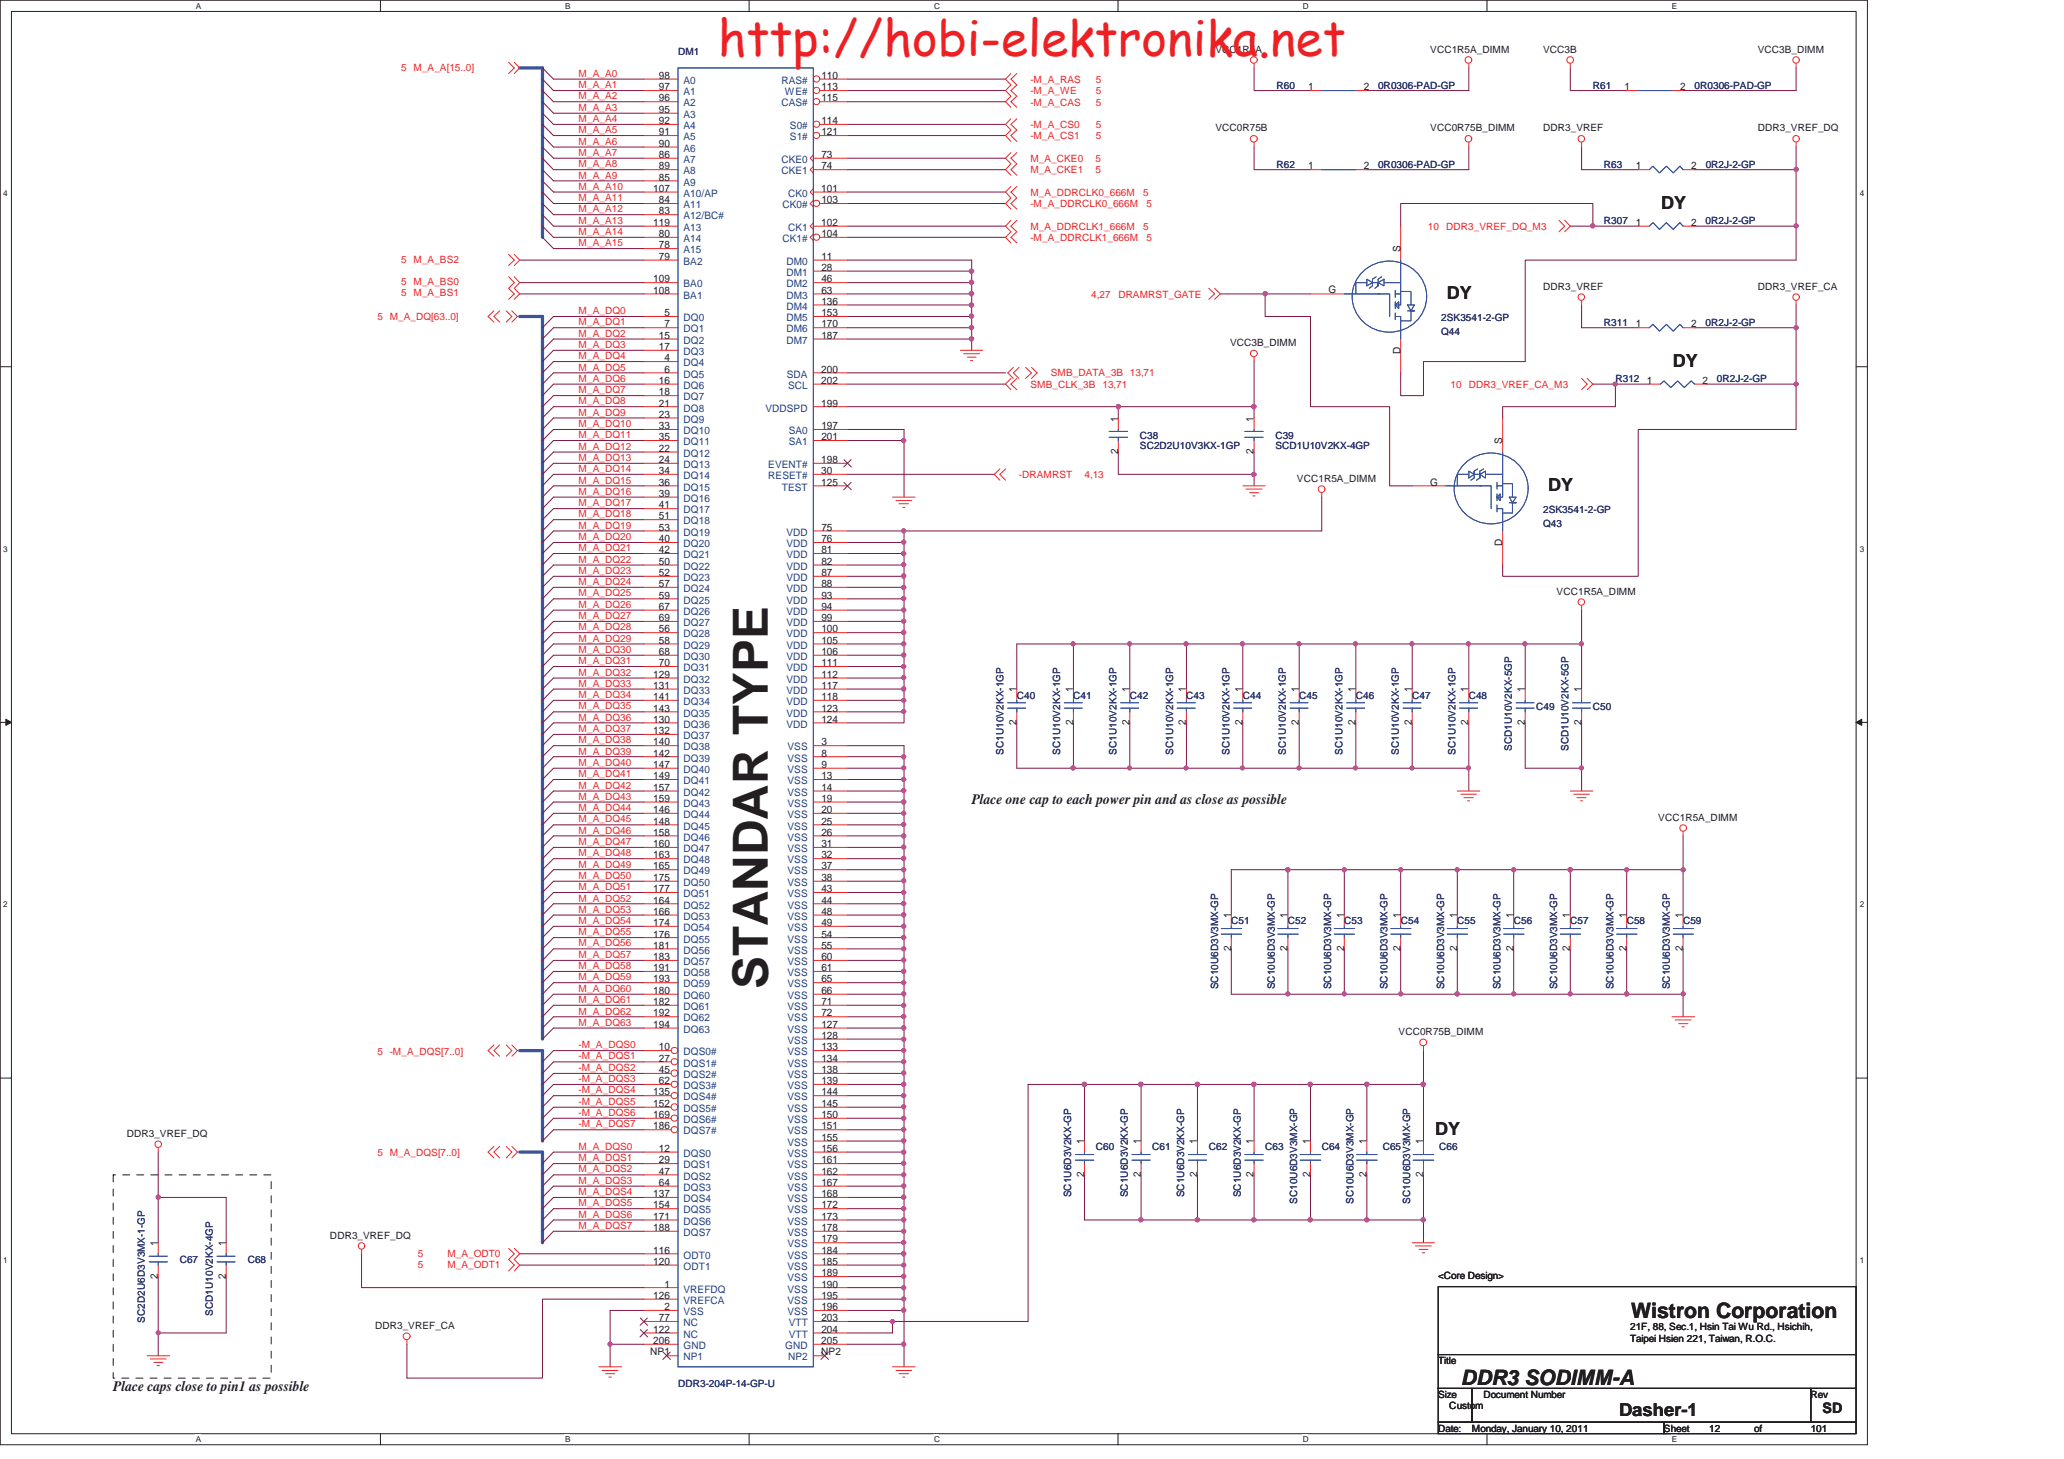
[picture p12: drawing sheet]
<svg xmlns="http://www.w3.org/2000/svg" width="297mm" height="210mm" viewBox="0 0 297 210" stroke-linecap="round" stroke-linejoin="round" font-family="sans-serif">
<defs><g id="words">
<text font-size="7.1" fill="#ed2024" x="103.3" y="8.1">http://hobi-elektronika.net</text>
<text font-size="7" fill="#231f20" x="110.5" y="142.4" transform="rotate(-90 110.5 142.4)">STANDAR TYPE</text>
<g font-size="3" fill="#231f20">
<text x="234.7" y="189.7">Wistron Corporation</text>
<text x="210.2" y="199.4">DDR3 SODIMM-A</text>
</g>
<g font-size="2.6" fill="#231f20">
<text x="239.1" y="30.1">DY</text>
<text x="208.2" y="43.1">DY</text>
<text x="240.7" y="52.8">DY</text>
<text x="222.8" y="70.7">DY</text>
<text x="206.5" y="163.4">DY</text>
<text x="233" y="203.8">Dasher-1</text>
</g>
<g font-size="2.1" fill="#231f20">
<text x="139.8" y="115.6">Place one cap to each power pin and as close as possible</text>
<text x="16.3" y="200.1">Place caps close to pin1 as possible</text>
<text x="262.3" y="203.3">SD</text>
</g>
<g font-size="1.5" fill="#231f20">
<text x="94.8" y="11.3">98</text>
<text x="118.2" y="11.3">110</text>
<text x="94.8" y="13">97</text>
<text x="94.8" y="14.6">96</text>
<text x="94.8" y="16.3">95</text>
<text x="94.8" y="17.9">92</text>
<text x="118.2" y="14.6">115</text>
<text x="118.2" y="13">113</text>
<text x="118.2" y="17.9">114</text>
<text x="188.2" y="13">1</text>
<text x="196.3" y="13">2</text>
<text x="233.8" y="13">1</text>
<text x="241.8" y="13">2</text>
<text x="94.8" y="19.5">91</text>
<text x="94.8" y="21.1">90</text>
<text x="94.8" y="22.7">86</text>
<text x="118.2" y="22.7">73</text>
<text x="118.2" y="19.5">121</text>
<text x="94" y="27.6">107</text>
<text x="94.8" y="24.4">89</text>
<text x="94.8" y="26">85</text>
<text x="94.8" y="29.2">84</text>
<text x="118.2" y="27.6">101</text>
<text x="118.2" y="24.4">74</text>
<text x="118.2" y="29.2">103</text>
<text x="188.2" y="24.4">1</text>
<text x="196.3" y="24.4">2</text>
<text x="235.4" y="24.4">1</text>
<text x="243.4" y="24.4">2</text>
<text x="94" y="32.5">119</text>
<text x="94.8" y="30.9">83</text>
<text x="94.8" y="34.1">80</text>
<text x="94.8" y="35.7">78</text>
<text x="118.2" y="32.5">102</text>
<text x="118.2" y="34.1">104</text>
<text x="235.4" y="32.5">1</text>
<text x="243.4" y="32.5">2</text>
<text x="94" y="40.6">109</text>
<text x="94.8" y="37.4">79</text>
<text x="118.2" y="37.4">11</text>
<text x="118.2" y="39">28</text>
<text x="118.2" y="40.6">46</text>
<text x="201.5" y="36.3" transform="rotate(-90 201.5 36.3)">S</text>
<text x="94" y="42.3">108</text>
<text x="95.6" y="45.5">5</text>
<text x="95.6" y="47.1">7</text>
<text x="118.2" y="42.3">63</text>
<text x="118.2" y="43.8">136</text>
<text x="118.2" y="45.5">153</text>
<text x="118.2" y="47.1">170</text>
<text x="191.2" y="42.2">G</text>
<text x="235.4" y="47.1">1</text>
<text x="243.4" y="47.1">2</text>
<text x="94.8" y="48.8">15</text>
<text x="94.8" y="50.4">17</text>
<text x="95.6" y="52">4</text>
<text x="95.6" y="53.6">6</text>
<text x="118.2" y="53.6">200</text>
<text x="118.2" y="48.8">187</text>
<text x="201.5" y="51" transform="rotate(-90 201.5 51)">D</text>
<text x="94.8" y="55.2">16</text>
<text x="94.8" y="56.9">18</text>
<text x="94.8" y="58.5">21</text>
<text x="118.2" y="55.2">202</text>
<text x="118.2" y="58.5">199</text>
<text x="237" y="55.2">1</text>
<text x="245" y="55.2">2</text>
<text x="94.8" y="60.1">23</text>
<text x="94.8" y="61.8">33</text>
<text x="94.8" y="63.4">35</text>
<text x="94.8" y="65">22</text>
<text x="118.2" y="61.8">197</text>
<text x="118.2" y="63.4">201</text>
<text x="160.9" y="65.4" transform="rotate(-90 160.9 65.4)">2</text>
<text x="160.9" y="60.7" transform="rotate(-90 160.9 60.7)">1</text>
<text x="180.4" y="65.4" transform="rotate(-90 180.4 65.4)">2</text>
<text x="180.4" y="60.7" transform="rotate(-90 180.4 60.7)">1</text>
<text x="216.2" y="63.9" transform="rotate(-90 216.2 63.9)">S</text>
<text x="94.8" y="66.6">24</text>
<text x="94.8" y="68.3">34</text>
<text x="94.8" y="69.9">36</text>
<text x="94.8" y="71.5">39</text>
<text x="118.2" y="66.6">198</text>
<text x="118.2" y="68.3">30</text>
<text x="118.2" y="69.9">125</text>
<text x="205.8" y="69.9">G</text>
<text x="94.8" y="73.2">41</text>
<text x="94.8" y="74.7">51</text>
<text x="94.8" y="76.4">53</text>
<text x="118.2" y="76.4">75</text>
<text x="94.8" y="78">40</text>
<text x="94.8" y="79.6">42</text>
<text x="94.8" y="81.3">50</text>
<text x="94.8" y="82.9">52</text>
<text x="118.2" y="78">76</text>
<text x="118.2" y="79.6">81</text>
<text x="118.2" y="81.3">82</text>
<text x="118.2" y="82.9">87</text>
<text x="216.2" y="78.6" transform="rotate(-90 216.2 78.6)">D</text>
<text x="94.8" y="84.5">57</text>
<text x="94.8" y="86.1">59</text>
<text x="94.8" y="87.8">67</text>
<text x="94.8" y="89.4">69</text>
<text x="118.2" y="84.5">88</text>
<text x="118.2" y="86.1">93</text>
<text x="118.2" y="87.8">94</text>
<text x="118.2" y="89.4">99</text>
<text x="94.8" y="91">56</text>
<text x="94.8" y="92.6">58</text>
<text x="94.8" y="94.3">68</text>
<text x="94.8" y="95.9">70</text>
<text x="118.2" y="91">100</text>
<text x="118.2" y="92.6">105</text>
<text x="118.2" y="94.3">106</text>
<text x="118.2" y="95.9">111</text>
<text x="94" y="97.5">129</text>
<text x="94" y="99.2">131</text>
<text x="94" y="100.7">141</text>
<text x="118.2" y="97.5">112</text>
<text x="118.2" y="99.2">117</text>
<text x="118.2" y="100.7">118</text>
<text x="146.3" y="99.6" transform="rotate(-90 146.3 99.6)">1</text>
<text x="154.4" y="99.6" transform="rotate(-90 154.4 99.6)">1</text>
<text x="162.6" y="99.6" transform="rotate(-90 162.6 99.6)">1</text>
<text x="170.7" y="99.6" transform="rotate(-90 170.7 99.6)">1</text>
<text x="178.8" y="99.6" transform="rotate(-90 178.8 99.6)">1</text>
<text x="186.9" y="99.6" transform="rotate(-90 186.9 99.6)">1</text>
<text x="195.1" y="99.6" transform="rotate(-90 195.1 99.6)">1</text>
<text x="203.2" y="99.6" transform="rotate(-90 203.2 99.6)">1</text>
<text x="211.3" y="99.6" transform="rotate(-90 211.3 99.6)">1</text>
<text x="219.5" y="99.6" transform="rotate(-90 219.5 99.6)">1</text>
<text x="227.6" y="99.6" transform="rotate(-90 227.6 99.6)">1</text>
<text x="94" y="102.4">143</text>
<text x="94" y="104">130</text>
<text x="94" y="105.6">132</text>
<text x="94" y="107.3">140</text>
<text x="118.2" y="102.4">123</text>
<text x="118.2" y="104">124</text>
<text x="118.2" y="107.3">3</text>
<text x="146.3" y="104.4" transform="rotate(-90 146.3 104.4)">2</text>
<text x="154.4" y="104.4" transform="rotate(-90 154.4 104.4)">2</text>
<text x="162.6" y="104.4" transform="rotate(-90 162.6 104.4)">2</text>
<text x="170.7" y="104.4" transform="rotate(-90 170.7 104.4)">2</text>
<text x="178.8" y="104.4" transform="rotate(-90 178.8 104.4)">2</text>
<text x="186.9" y="104.4" transform="rotate(-90 186.9 104.4)">2</text>
<text x="195.1" y="104.4" transform="rotate(-90 195.1 104.4)">2</text>
<text x="203.2" y="104.4" transform="rotate(-90 203.2 104.4)">2</text>
<text x="211.3" y="104.4" transform="rotate(-90 211.3 104.4)">2</text>
<text x="219.5" y="104.4" transform="rotate(-90 219.5 104.4)">2</text>
<text x="227.6" y="104.4" transform="rotate(-90 227.6 104.4)">2</text>
<text x="94" y="108.9">142</text>
<text x="94" y="110.5">147</text>
<text x="94" y="112.1">149</text>
<text x="94" y="113.8">157</text>
<text x="118.2" y="108.9">8</text>
<text x="118.2" y="110.5">9</text>
<text x="118.2" y="112.1">13</text>
<text x="118.2" y="113.8">14</text>
<text x="94" y="115.4">159</text>
<text x="94" y="117">146</text>
<text x="94" y="118.7">148</text>
<text x="118.2" y="115.4">19</text>
<text x="118.2" y="117">20</text>
<text x="118.2" y="118.7">25</text>
<text x="94" y="120.3">158</text>
<text x="94" y="121.9">160</text>
<text x="94" y="123.5">163</text>
<text x="94" y="125.1">165</text>
<text x="118.2" y="120.3">26</text>
<text x="118.2" y="121.9">31</text>
<text x="118.2" y="123.5">32</text>
<text x="118.2" y="125.1">37</text>
<text x="94" y="126.8">175</text>
<text x="94" y="128.4">177</text>
<text x="94" y="130.1">164</text>
<text x="94" y="131.6">166</text>
<text x="118.2" y="126.8">38</text>
<text x="118.2" y="128.4">43</text>
<text x="118.2" y="130.1">44</text>
<text x="118.2" y="131.6">48</text>
<text x="94" y="133.3">174</text>
<text x="94" y="134.9">176</text>
<text x="94" y="136.5">181</text>
<text x="118.2" y="133.3">49</text>
<text x="118.2" y="134.9">54</text>
<text x="118.2" y="136.5">55</text>
<text x="177.2" y="136.9" transform="rotate(-90 177.2 136.9)">2</text>
<text x="177.2" y="132.2" transform="rotate(-90 177.2 132.2)">1</text>
<text x="185.3" y="136.9" transform="rotate(-90 185.3 136.9)">2</text>
<text x="185.3" y="132.2" transform="rotate(-90 185.3 132.2)">1</text>
<text x="193.4" y="136.9" transform="rotate(-90 193.4 136.9)">2</text>
<text x="193.4" y="132.2" transform="rotate(-90 193.4 132.2)">1</text>
<text x="201.5" y="136.9" transform="rotate(-90 201.5 136.9)">2</text>
<text x="201.5" y="132.2" transform="rotate(-90 201.5 132.2)">1</text>
<text x="209.7" y="136.9" transform="rotate(-90 209.7 136.9)">2</text>
<text x="209.7" y="132.2" transform="rotate(-90 209.7 132.2)">1</text>
<text x="217.8" y="136.9" transform="rotate(-90 217.8 136.9)">2</text>
<text x="217.8" y="132.2" transform="rotate(-90 217.8 132.2)">1</text>
<text x="225.9" y="136.9" transform="rotate(-90 225.9 136.9)">2</text>
<text x="225.9" y="132.2" transform="rotate(-90 225.9 132.2)">1</text>
<text x="234.1" y="136.9" transform="rotate(-90 234.1 136.9)">2</text>
<text x="234.1" y="132.2" transform="rotate(-90 234.1 132.2)">1</text>
<text x="242.2" y="136.9" transform="rotate(-90 242.2 136.9)">2</text>
<text x="242.2" y="132.2" transform="rotate(-90 242.2 132.2)">1</text>
<text x="94" y="138.2">183</text>
<text x="94" y="139.8">191</text>
<text x="94" y="141.4">193</text>
<text x="94" y="143">180</text>
<text x="118.2" y="138.2">60</text>
<text x="118.2" y="139.8">61</text>
<text x="118.2" y="141.4">65</text>
<text x="118.2" y="143">66</text>
<text x="94" y="144.7">182</text>
<text x="94" y="146.3">192</text>
<text x="94" y="147.9">194</text>
<text x="118.2" y="144.7">71</text>
<text x="118.2" y="146.3">72</text>
<text x="118.2" y="147.9">127</text>
<text x="118.2" y="149.5">128</text>
<text x="94.8" y="151.2">10</text>
<text x="94.8" y="152.8">27</text>
<text x="94.8" y="154.4">45</text>
<text x="118.2" y="151.2">133</text>
<text x="118.2" y="152.8">134</text>
<text x="118.2" y="154.4">138</text>
<text x="94" y="157.6">135</text>
<text x="94" y="159.3">152</text>
<text x="94" y="160.9">169</text>
<text x="94.8" y="156">62</text>
<text x="118.2" y="156">139</text>
<text x="118.2" y="157.6">144</text>
<text x="118.2" y="159.3">145</text>
<text x="118.2" y="160.9">150</text>
<text x="94" y="162.5">186</text>
<text x="94.8" y="165.8">12</text>
<text x="94.8" y="167.4">29</text>
<text x="118.2" y="162.5">151</text>
<text x="118.2" y="164.2">155</text>
<text x="118.2" y="165.8">156</text>
<text x="118.2" y="167.4">161</text>
<text x="156" y="164.7" transform="rotate(-90 156 164.7)">1</text>
<text x="164.2" y="164.7" transform="rotate(-90 164.2 164.7)">1</text>
<text x="172.3" y="164.7" transform="rotate(-90 172.3 164.7)">1</text>
<text x="180.4" y="164.7" transform="rotate(-90 180.4 164.7)">1</text>
<text x="188.6" y="164.7" transform="rotate(-90 188.6 164.7)">1</text>
<text x="196.7" y="164.7" transform="rotate(-90 196.7 164.7)">1</text>
<text x="204.8" y="164.7" transform="rotate(-90 204.8 164.7)">1</text>
<text x="94" y="172.3">137</text>
<text x="94" y="173.9">154</text>
<text x="94.8" y="169">47</text>
<text x="94.8" y="170.7">64</text>
<text x="118.2" y="169">162</text>
<text x="118.2" y="170.7">167</text>
<text x="118.2" y="172.3">168</text>
<text x="118.2" y="173.9">172</text>
<text x="156" y="169.4" transform="rotate(-90 156 169.4)">2</text>
<text x="164.2" y="169.4" transform="rotate(-90 164.2 169.4)">2</text>
<text x="172.3" y="169.4" transform="rotate(-90 172.3 169.4)">2</text>
<text x="180.4" y="169.4" transform="rotate(-90 180.4 169.4)">2</text>
<text x="188.6" y="169.4" transform="rotate(-90 188.6 169.4)">2</text>
<text x="196.7" y="169.4" transform="rotate(-90 196.7 169.4)">2</text>
<text x="204.8" y="169.4" transform="rotate(-90 204.8 169.4)">2</text>
<text x="22.7" y="179.3" transform="rotate(-90 22.7 179.3)">1</text>
<text x="32.5" y="179.3" transform="rotate(-90 32.5 179.3)">1</text>
<text x="94" y="175.6">171</text>
<text x="94" y="177.2">188</text>
<text x="118.2" y="175.6">173</text>
<text x="118.2" y="177.2">178</text>
<text x="118.2" y="178.8">179</text>
<text x="22.7" y="184" transform="rotate(-90 22.7 184)">2</text>
<text x="32.5" y="184" transform="rotate(-90 32.5 184)">2</text>
<text x="94" y="180.4">116</text>
<text x="94" y="182">120</text>
<text x="95.6" y="185.3">1</text>
<text x="118.2" y="180.4">184</text>
<text x="118.2" y="182">185</text>
<text x="118.2" y="183.7">189</text>
<text x="118.2" y="185.3">190</text>
<text x="94" y="186.9">126</text>
<text x="94" y="191.8">122</text>
<text x="94.8" y="190.2">77</text>
<text x="95.6" y="188.5">2</text>
<text x="118.2" y="186.9">195</text>
<text x="118.2" y="188.5">196</text>
<text x="118.2" y="191.8">204</text>
<text x="118.2" y="190.2">203</text>
<text x="93.6" y="195.1">NP1</text>
<text x="94" y="193.4">206</text>
<text x="118.2" y="195.1">NP2</text>
<text x="118.2" y="193.4">205</text>
</g>
<g font-size="1.5" fill="#1d437e">
<text x="98.4" y="12.1">A0</text>
<text x="98.4" y="13.7">A1</text>
<text x="98.4" y="15.3">A2</text>
<text x="98.4" y="17">A3</text>
<text x="112.4" y="12.1">RAS#</text>
<text x="112.4" y="15.3">CAS#</text>
<text x="113" y="13.7">WE#</text>
<text x="98.4" y="18.6">A4</text>
<text x="98.4" y="20.2">A5</text>
<text x="98.4" y="21.8">A6</text>
<text x="98.4" y="23.4">A7</text>
<text x="112.4" y="23.4">CKE0</text>
<text x="113.7" y="18.6">S0#</text>
<text x="113.7" y="20.2">S1#</text>
<text x="98.4" y="25.1">A8</text>
<text x="98.4" y="26.7">A9</text>
<text x="98.4" y="28.3">A10/AP</text>
<text x="98.4" y="30">A11</text>
<text x="112.4" y="25.1">CKE1</text>
<text x="112.6" y="30">CK0#</text>
<text x="113.4" y="28.3">CK0</text>
<text x="98.4" y="31.6">A12/BC#</text>
<text x="98.4" y="33.2">A13</text>
<text x="98.4" y="34.8">A14</text>
<text x="112.6" y="34.8">CK1#</text>
<text x="113.4" y="33.2">CK1</text>
<text x="98.4" y="36.4">A15</text>
<text x="98.4" y="38.1">BA2</text>
<text x="98.4" y="41.3">BA0</text>
<text x="113.2" y="38.1">DM0</text>
<text x="113.2" y="39.7">DM1</text>
<text x="113.2" y="41.3">DM2</text>
<text x="98.4" y="43">BA1</text>
<text x="98.4" y="46.2">DQ0</text>
<text x="98.4" y="47.8">DQ1</text>
<text x="113.2" y="43">DM3</text>
<text x="113.2" y="44.6">DM4</text>
<text x="113.2" y="46.2">DM5</text>
<text x="113.2" y="47.8">DM6</text>
<text x="98.4" y="49.5">DQ2</text>
<text x="98.4" y="51.1">DQ3</text>
<text x="98.4" y="52.7">DQ4</text>
<text x="113.2" y="49.5">DM7</text>
<text x="98.4" y="54.4">DQ5</text>
<text x="98.4" y="56">DQ6</text>
<text x="98.4" y="57.6">DQ7</text>
<text x="98.4" y="59.2">DQ8</text>
<text x="110.2" y="59.2">VDDSPD</text>
<text x="113.2" y="54.4">SDA</text>
<text x="113.4" y="56">SCL</text>
<text x="98.4" y="60.8">DQ9</text>
<text x="98.4" y="62.5">DQ10</text>
<text x="98.4" y="64.1">DQ11</text>
<text x="98.4" y="65.7">DQ12</text>
<text x="113.5" y="62.5">SA0</text>
<text x="113.5" y="64.1">SA1</text>
<text x="98.4" y="67.3">DQ13</text>
<text x="98.4" y="69">DQ14</text>
<text x="98.4" y="70.6">DQ15</text>
<text x="110.6" y="67.3">EVENT#</text>
<text x="110.6" y="69">RESET#</text>
<text x="112.5" y="70.6">TEST</text>
<text x="98.4" y="72.2">DQ16</text>
<text x="98.4" y="73.9">DQ17</text>
<text x="98.4" y="75.5">DQ18</text>
<text x="98.4" y="77.1">DQ19</text>
<text x="113.2" y="77.1">VDD</text>
<text x="98.4" y="78.7">DQ20</text>
<text x="98.4" y="80.3">DQ21</text>
<text x="98.4" y="82">DQ22</text>
<text x="98.4" y="83.6">DQ23</text>
<text x="113.2" y="78.7">VDD</text>
<text x="113.2" y="80.3">VDD</text>
<text x="113.2" y="82">VDD</text>
<text x="113.2" y="83.6">VDD</text>
<text x="98.4" y="85.2">DQ24</text>
<text x="98.4" y="86.9">DQ25</text>
<text x="98.4" y="88.5">DQ26</text>
<text x="113.2" y="85.2">VDD</text>
<text x="113.2" y="86.9">VDD</text>
<text x="113.2" y="88.5">VDD</text>
<text x="98.4" y="90.1">DQ27</text>
<text x="98.4" y="91.7">DQ28</text>
<text x="98.4" y="93.3">DQ29</text>
<text x="98.4" y="95">DQ30</text>
<text x="113.2" y="90.1">VDD</text>
<text x="113.2" y="91.7">VDD</text>
<text x="113.2" y="93.3">VDD</text>
<text x="113.2" y="95">VDD</text>
<text x="98.4" y="96.6">DQ31</text>
<text x="98.4" y="98.3">DQ32</text>
<text x="98.4" y="99.9">DQ33</text>
<text x="98.4" y="101.5">DQ34</text>
<text x="113.2" y="96.6">VDD</text>
<text x="113.2" y="98.3">VDD</text>
<text x="113.2" y="99.9">VDD</text>
<text x="113.2" y="101.5">VDD</text>
<text x="98.4" y="103.1">DQ35</text>
<text x="98.4" y="104.7">DQ36</text>
<text x="98.4" y="106.4">DQ37</text>
<text x="98.4" y="108">DQ38</text>
<text x="113.2" y="103.1">VDD</text>
<text x="113.2" y="104.7">VDD</text>
<text x="113.3" y="108">VSS</text>
<text x="98.4" y="109.6">DQ39</text>
<text x="98.4" y="111.2">DQ40</text>
<text x="98.4" y="112.9">DQ41</text>
<text x="113.3" y="109.6">VSS</text>
<text x="113.3" y="111.2">VSS</text>
<text x="113.3" y="112.9">VSS</text>
<text x="98.4" y="114.5">DQ42</text>
<text x="98.4" y="116.1">DQ43</text>
<text x="98.4" y="117.7">DQ44</text>
<text x="98.4" y="119.4">DQ45</text>
<text x="113.3" y="114.5">VSS</text>
<text x="113.3" y="116.1">VSS</text>
<text x="113.3" y="117.7">VSS</text>
<text x="113.3" y="119.4">VSS</text>
<text x="98.4" y="121">DQ46</text>
<text x="98.4" y="122.6">DQ47</text>
<text x="98.4" y="124.3">DQ48</text>
<text x="98.4" y="125.8">DQ49</text>
<text x="113.3" y="121">VSS</text>
<text x="113.3" y="122.6">VSS</text>
<text x="113.3" y="124.3">VSS</text>
<text x="113.3" y="125.8">VSS</text>
<text x="98.4" y="127.5">DQ50</text>
<text x="98.4" y="129.1">DQ51</text>
<text x="98.4" y="130.8">DQ52</text>
<text x="113.3" y="127.5">VSS</text>
<text x="113.3" y="129.1">VSS</text>
<text x="113.3" y="130.8">VSS</text>
<text x="98.4" y="132.4">DQ53</text>
<text x="98.4" y="134">DQ54</text>
<text x="98.4" y="135.6">DQ55</text>
<text x="98.4" y="137.2">DQ56</text>
<text x="113.3" y="132.4">VSS</text>
<text x="113.3" y="134">VSS</text>
<text x="113.3" y="135.6">VSS</text>
<text x="113.3" y="137.2">VSS</text>
<text x="98.4" y="138.9">DQ57</text>
<text x="98.4" y="140.5">DQ58</text>
<text x="98.4" y="142.1">DQ59</text>
<text x="98.4" y="143.8">DQ60</text>
<text x="113.3" y="138.9">VSS</text>
<text x="113.3" y="140.5">VSS</text>
<text x="113.3" y="142.1">VSS</text>
<text x="113.3" y="143.8">VSS</text>
<text x="98.4" y="145.4">DQ61</text>
<text x="98.4" y="147">DQ62</text>
<text x="98.4" y="148.6">DQ63</text>
<text x="113.3" y="145.4">VSS</text>
<text x="113.3" y="147">VSS</text>
<text x="113.3" y="148.6">VSS</text>
<text x="98.4" y="151.9">DQS0#</text>
<text x="98.4" y="153.5">DQS1#</text>
<text x="98.4" y="155.2">DQS2#</text>
<text x="113.3" y="150.3">VSS</text>
<text x="113.3" y="151.9">VSS</text>
<text x="113.3" y="153.5">VSS</text>
<text x="113.3" y="155.2">VSS</text>
<text x="98.4" y="156.7">DQS3#</text>
<text x="98.4" y="158.4">DQS4#</text>
<text x="98.4" y="160">DQS5#</text>
<text x="98.4" y="161.6">DQS6#</text>
<text x="113.3" y="156.7">VSS</text>
<text x="113.3" y="158.4">VSS</text>
<text x="113.3" y="160">VSS</text>
<text x="113.3" y="161.6">VSS</text>
<text x="98.4" y="163.3">DQS7#</text>
<text x="98.4" y="166.5">DQS0</text>
<text x="113.3" y="163.3">VSS</text>
<text x="113.3" y="164.9">VSS</text>
<text x="113.3" y="166.5">VSS</text>
<text x="98.4" y="168.1">DQS1</text>
<text x="98.4" y="169.8">DQS2</text>
<text x="98.4" y="171.4">DQS3</text>
<text x="98.4" y="173">DQS4</text>
<text x="113.3" y="168.1">VSS</text>
<text x="113.3" y="169.8">VSS</text>
<text x="113.3" y="171.4">VSS</text>
<text x="113.3" y="173">VSS</text>
<text x="98.4" y="174.6">DQS5</text>
<text x="98.4" y="176.3">DQS6</text>
<text x="98.4" y="177.9">DQS7</text>
<text x="113.3" y="174.6">VSS</text>
<text x="113.3" y="176.3">VSS</text>
<text x="113.3" y="177.9">VSS</text>
<text x="113.3" y="179.5">VSS</text>
<text x="98.4" y="181.2">ODT0</text>
<text x="98.4" y="182.7">ODT1</text>
<text x="113.3" y="181.2">VSS</text>
<text x="113.3" y="182.7">VSS</text>
<text x="113.3" y="184.4">VSS</text>
<text x="98.4" y="186">VREFDQ</text>
<text x="98.4" y="187.6">VREFCA</text>
<text x="98.4" y="189.3">VSS</text>
<text x="98.4" y="190.9">NC</text>
<text x="113.3" y="186">VSS</text>
<text x="113.3" y="187.6">VSS</text>
<text x="113.3" y="189.3">VSS</text>
<text x="113.5" y="190.9">VTT</text>
<text x="98.4" y="194.1">GND</text>
<text x="98.4" y="195.8">NP1</text>
<text x="98.4" y="192.5">NC</text>
<text x="113" y="194.1">GND</text>
<text x="113.4" y="195.8">NP2</text>
<text x="113.5" y="192.5">VTT</text>
</g>
<g font-size="1.4" fill="#ec2426">
<text x="57.7" y="10.2">5 M_A_A[15..0]</text>
<text x="83.3" y="11">M_A_A0</text>
<text x="148.3" y="11.9">-M_A_RAS</text>
<text x="157.7" y="11.9">5</text>
<text x="83.3" y="12.7">M_A_A1</text>
<text x="83.3" y="14.3">M_A_A2</text>
<text x="83.3" y="16">M_A_A3</text>
<text x="83.3" y="17.6">M_A_A4</text>
<text x="148.3" y="13.6">-M_A_WE</text>
<text x="148.3" y="15.2">-M_A_CAS</text>
<text x="157.7" y="15.2">5</text>
<text x="157.7" y="13.6">5</text>
<text x="83.3" y="19.2">M_A_A5</text>
<text x="83.3" y="20.8">M_A_A6</text>
<text x="83.3" y="22.4">M_A_A7</text>
<text x="148.3" y="23.3">M_A_CKE0</text>
<text x="148.3" y="18.5">-M_A_CS0</text>
<text x="148.3" y="20.1">-M_A_CS1</text>
<text x="157.7" y="23.3">5</text>
<text x="157.7" y="18.5">5</text>
<text x="157.7" y="20.1">5</text>
<text x="83.3" y="24.1">M_A_A8</text>
<text x="83.3" y="25.7">M_A_A9</text>
<text x="83.3" y="27.3">M_A_A10</text>
<text x="83.3" y="29">M_A_A11</text>
<text x="148.3" y="24.9">M_A_CKE1</text>
<text x="148.3" y="28.2">M_A_DDRCLK0_666M</text>
<text x="148.3" y="29.8">-M_A_DDRCLK0_666M</text>
<text x="157.7" y="24.9">5</text>
<text x="164.5" y="28.2">5</text>
<text x="165" y="29.8">5</text>
<text x="83.3" y="30.6">M_A_A12</text>
<text x="83.3" y="32.2">M_A_A13</text>
<text x="83.3" y="33.8">M_A_A14</text>
<text x="83.3" y="35.4">M_A_A15</text>
<text x="148.3" y="33.1">M_A_DDRCLK1_666M</text>
<text x="148.3" y="34.7">-M_A_DDRCLK1_666M</text>
<text x="164.5" y="33.1">5</text>
<text x="165" y="34.7">5</text>
<text x="205.5" y="33.1">10</text>
<text x="208.1" y="33.1">DDR3_VREF_DQ_M3</text>
<text x="57.7" y="37.8">5 M_A_BS2</text>
<text x="57.7" y="41.1">5 M_A_BS0</text>
<text x="54.3" y="46.1">5 M_A_DQ[63..0]</text>
<text x="57.7" y="42.7">5 M_A_BS1</text>
<text x="83.3" y="45.2">M_A_DQ0</text>
<text x="83.3" y="46.8">M_A_DQ1</text>
<text x="157.1" y="42.8">4,27</text>
<text x="160.9" y="42.8">DRAMRST_GATE</text>
<text x="83.3" y="48.5">M_A_DQ2</text>
<text x="83.3" y="50.1">M_A_DQ3</text>
<text x="83.3" y="51.7">M_A_DQ4</text>
<text x="83.3" y="53.3">M_A_DQ5</text>
<text x="83.3" y="56.6">M_A_DQ7</text>
<text x="83.3" y="54.9">M_A_DQ6</text>
<text x="83.3" y="58.2">M_A_DQ8</text>
<text x="83.3" y="59.8">M_A_DQ9</text>
<text x="148.3" y="55.8">SMB_CLK_3B 13,71</text>
<text x="151.2" y="54">SMB_DATA_3B 13,71</text>
<text x="208.7" y="55.8">10</text>
<text x="211.4" y="55.8">DDR3_VREF_CA_M3</text>
<text x="83.3" y="63.1">M_A_DQ11</text>
<text x="83.3" y="61.5">M_A_DQ10</text>
<text x="83.3" y="64.7">M_A_DQ12</text>
<text x="83.3" y="66.3">M_A_DQ13</text>
<text x="83.3" y="67.9">M_A_DQ14</text>
<text x="83.3" y="69.6">M_A_DQ15</text>
<text x="83.3" y="71.2">M_A_DQ16</text>
<text x="146.6" y="68.8">-DRAMRST</text>
<text x="156.1" y="68.8">4,13</text>
<text x="83.3" y="72.9">M_A_DQ17</text>
<text x="83.3" y="76.1">M_A_DQ19</text>
<text x="83.3" y="74.5">M_A_DQ18</text>
<text x="83.3" y="77.7">M_A_DQ20</text>
<text x="83.3" y="79.3">M_A_DQ21</text>
<text x="83.3" y="81">M_A_DQ22</text>
<text x="83.3" y="82.6">M_A_DQ23</text>
<text x="83.3" y="89.1">M_A_DQ27</text>
<text x="83.3" y="85.8">M_A_DQ25</text>
<text x="83.3" y="84.2">M_A_DQ24</text>
<text x="83.3" y="87.5">M_A_DQ26</text>
<text x="83.3" y="90.7">M_A_DQ28</text>
<text x="83.3" y="95.6">M_A_DQ31</text>
<text x="83.3" y="94">M_A_DQ30</text>
<text x="83.3" y="92.3">M_A_DQ29</text>
<text x="83.3" y="97.2">M_A_DQ32</text>
<text x="83.3" y="98.9">M_A_DQ33</text>
<text x="83.3" y="100.4">M_A_DQ34</text>
<text x="83.3" y="102.1">M_A_DQ35</text>
<text x="83.3" y="105.4">M_A_DQ37</text>
<text x="83.3" y="107">M_A_DQ38</text>
<text x="83.3" y="103.7">M_A_DQ36</text>
<text x="83.3" y="108.6">M_A_DQ39</text>
<text x="83.3" y="111.8">M_A_DQ41</text>
<text x="83.3" y="110.2">M_A_DQ40</text>
<text x="83.3" y="113.5">M_A_DQ42</text>
<text x="83.3" y="116.7">M_A_DQ44</text>
<text x="83.3" y="120">M_A_DQ46</text>
<text x="83.3" y="115.1">M_A_DQ43</text>
<text x="83.3" y="118.4">M_A_DQ45</text>
<text x="83.3" y="124.9">M_A_DQ49</text>
<text x="83.3" y="121.6">M_A_DQ47</text>
<text x="83.3" y="123.2">M_A_DQ48</text>
<text x="83.3" y="128.1">M_A_DQ51</text>
<text x="83.3" y="126.5">M_A_DQ50</text>
<text x="83.3" y="131.3">M_A_DQ53</text>
<text x="83.3" y="129.8">M_A_DQ52</text>
<text x="83.3" y="133">M_A_DQ54</text>
<text x="83.3" y="134.6">M_A_DQ55</text>
<text x="83.3" y="137.9">M_A_DQ57</text>
<text x="83.3" y="136.2">M_A_DQ56</text>
<text x="83.3" y="142.7">M_A_DQ60</text>
<text x="83.3" y="139.5">M_A_DQ58</text>
<text x="83.3" y="141.1">M_A_DQ59</text>
<text x="83.3" y="147.6">M_A_DQ63</text>
<text x="83.3" y="146">M_A_DQ62</text>
<text x="83.3" y="144.4">M_A_DQ61</text>
<text x="54.3" y="151.8">5 -M_A_DQS[7..0]</text>
<text x="83.3" y="154.1">-M_A_DQS2</text>
<text x="83.3" y="155.8">-M_A_DQS3</text>
<text x="83.3" y="152.5">-M_A_DQS1</text>
<text x="83.3" y="150.9">-M_A_DQS0</text>
<text x="83.3" y="159">-M_A_DQS5</text>
<text x="83.3" y="160.6">-M_A_DQS6</text>
<text x="83.3" y="157.3">-M_A_DQS4</text>
<text x="54.3" y="166.4">5 M_A_DQS[7..0]</text>
<text x="83.3" y="167.1">M_A_DQS1</text>
<text x="83.3" y="165.5">M_A_DQS0</text>
<text x="83.3" y="162.2">-M_A_DQS7</text>
<text x="83.3" y="168.7">M_A_DQS2</text>
<text x="83.3" y="170.4">M_A_DQS3</text>
<text x="83.3" y="172">M_A_DQS4</text>
<text x="83.3" y="173.6">M_A_DQS5</text>
<text x="83.3" y="176.9">M_A_DQS7</text>
<text x="83.3" y="175.3">M_A_DQS6</text>
<text x="60.1" y="180.8">5</text>
<text x="60.1" y="182.5">5</text>
<text x="64.4" y="180.8">M_A_ODT0</text>
<text x="64.4" y="182.5">M_A_ODT1</text>
</g>
<g font-size="1.4" fill="#2d2d72">
<text x="97.6" y="7.9">DM1</text>
<text x="183.7" y="12.7">R60</text>
<text x="198.3" y="12.7">0R0306-PAD-GP</text>
<text x="229.2" y="12.7">R61</text>
<text x="243.9" y="12.7">0R0306-PAD-GP</text>
<text x="183.7" y="24.1">R62</text>
<text x="198.3" y="24.1">0R0306-PAD-GP</text>
<text x="230.8" y="24.1">R63</text>
<text x="245.5" y="24.1">0R2J-2-GP</text>
<text x="230.8" y="32.3">R307</text>
<text x="245.5" y="32.3">0R2J-2-GP</text>
<text x="207.4" y="46.2">2SK3541-2-GP</text>
<text x="230.8" y="46.9">R311</text>
<text x="245.5" y="46.9">0R2J-2-GP</text>
<text x="207.4" y="48.2">Q44</text>
<text x="232.5" y="55">R312</text>
<text x="247.1" y="55">0R2J-2-GP</text>
<text x="164" y="63.2">C38</text>
<text x="164" y="64.6">SC2D2U10V3KX-1GP</text>
<text x="183.5" y="63.2">C39</text>
<text x="183.5" y="64.6">SCD1U10V2KX-4GP</text>
<text x="222.1" y="75.8">Q43</text>
<text x="222.1" y="73.9">2SK3541-2-GP</text>
<text x="146.4" y="100.5">C40</text>
<text x="154.5" y="100.5">C41</text>
<text x="162.6" y="100.5">C42</text>
<text x="170.7" y="100.5">C43</text>
<text x="178.9" y="100.5">C44</text>
<text x="187" y="100.5">C45</text>
<text x="195.1" y="100.5">C46</text>
<text x="203.2" y="100.5">C47</text>
<text x="211.4" y="100.5">C48</text>
<text x="221.1" y="102.1">C49</text>
<text x="229.2" y="102.1">C50</text>
<text x="144.4" y="108.6" transform="rotate(-90 144.4 108.6)">SC1U10V2KX-1GP</text>
<text x="152.6" y="108.6" transform="rotate(-90 152.6 108.6)">SC1U10V2KX-1GP</text>
<text x="160.7" y="108.6" transform="rotate(-90 160.7 108.6)">SC1U10V2KX-1GP</text>
<text x="168.8" y="108.6" transform="rotate(-90 168.8 108.6)">SC1U10V2KX-1GP</text>
<text x="177" y="108.6" transform="rotate(-90 177 108.6)">SC1U10V2KX-1GP</text>
<text x="185.1" y="108.6" transform="rotate(-90 185.1 108.6)">SC1U10V2KX-1GP</text>
<text x="193.2" y="108.6" transform="rotate(-90 193.2 108.6)">SC1U10V2KX-1GP</text>
<text x="201.3" y="108.6" transform="rotate(-90 201.3 108.6)">SC1U10V2KX-1GP</text>
<text x="209.5" y="108.6" transform="rotate(-90 209.5 108.6)">SC1U10V2KX-1GP</text>
<text x="217.6" y="108.1" transform="rotate(-90 217.6 108.1)">SCD1U10V2KX-5GP</text>
<text x="225.7" y="108.1" transform="rotate(-90 225.7 108.1)">SCD1U10V2KX-5GP</text>
<text x="177.2" y="133">C51</text>
<text x="185.3" y="133">C52</text>
<text x="193.5" y="133">C53</text>
<text x="201.6" y="133">C54</text>
<text x="209.7" y="133">C55</text>
<text x="217.9" y="133">C56</text>
<text x="226" y="133">C57</text>
<text x="234.1" y="133">C58</text>
<text x="242.2" y="133">C59</text>
<text x="175.3" y="142.4" transform="rotate(-90 175.3 142.4)">SC10U6D3V3MX-GP</text>
<text x="183.4" y="142.4" transform="rotate(-90 183.4 142.4)">SC10U6D3V3MX-GP</text>
<text x="191.6" y="142.4" transform="rotate(-90 191.6 142.4)">SC10U6D3V3MX-GP</text>
<text x="199.7" y="142.4" transform="rotate(-90 199.7 142.4)">SC10U6D3V3MX-GP</text>
<text x="207.8" y="142.4" transform="rotate(-90 207.8 142.4)">SC10U6D3V3MX-GP</text>
<text x="215.9" y="142.4" transform="rotate(-90 215.9 142.4)">SC10U6D3V3MX-GP</text>
<text x="224.1" y="142.4" transform="rotate(-90 224.1 142.4)">SC10U6D3V3MX-GP</text>
<text x="232.2" y="142.4" transform="rotate(-90 232.2 142.4)">SC10U6D3V3MX-GP</text>
<text x="240.3" y="142.4" transform="rotate(-90 240.3 142.4)">SC10U6D3V3MX-GP</text>
<text x="157.7" y="165.6">C60</text>
<text x="165.8" y="165.6">C61</text>
<text x="174" y="165.6">C62</text>
<text x="182.1" y="165.6">C63</text>
<text x="190.2" y="165.6">C64</text>
<text x="199" y="165.6">C65</text>
<text x="207.1" y="165.6">C66</text>
<text x="154.2" y="172.3" transform="rotate(-90 154.2 172.3)">SC1U6D3V2KX-GP</text>
<text x="162.3" y="172.3" transform="rotate(-90 162.3 172.3)">SC1U6D3V2KX-GP</text>
<text x="170.4" y="172.3" transform="rotate(-90 170.4 172.3)">SC1U6D3V2KX-GP</text>
<text x="178.6" y="172.3" transform="rotate(-90 178.6 172.3)">SC1U6D3V2KX-GP</text>
<text x="186.7" y="173.3" transform="rotate(-90 186.7 173.3)">SC10U6D3V3MX-GP</text>
<text x="194.8" y="173.3" transform="rotate(-90 194.8 173.3)">SC10U6D3V3MX-GP</text>
<text x="203" y="173.3" transform="rotate(-90 203 173.3)">SC10U6D3V3MX-GP</text>
<text x="25.9" y="181.8">C67</text>
<text x="35.6" y="181.8">C68</text>
<text x="20.9" y="190.4" transform="rotate(-90 20.9 190.4)">SC2D2U6D3V3MX-1-GP</text>
<text x="30.6" y="189.4" transform="rotate(-90 30.6 189.4)">SCD1U10V2KX-4GP</text>
<text x="97.6" y="199.7">DDR3-204P-14-GP-U</text>
</g>
<g font-size="1.4" fill="#231f20">
<text x="174.9" y="7.6">VCC1R5A</text>
<text x="205.8" y="7.6">VCC1R5A_DIMM</text>
<text x="222.1" y="7.6">VCC3B</text>
<text x="253" y="7.6">VCC3B_DIMM</text>
<text x="174.9" y="18.9">VCC0R75B</text>
<text x="205.8" y="18.9">VCC0R75B_DIMM</text>
<text x="222.1" y="18.9">DDR3_VREF</text>
<text x="253" y="18.9">DDR3_VREF_DQ</text>
<text x="222.1" y="41.7">DDR3_VREF</text>
<text x="253" y="41.7">DDR3_VREF_CA</text>
<text x="177" y="49.8">VCC3B_DIMM</text>
<text x="186.6" y="69.3">VCC1R5A_DIMM</text>
<text x="224" y="85.6">VCC1R5A_DIMM</text>
<text x="238.7" y="118.1">VCC1R5A_DIMM</text>
<text x="201.3" y="149">VCC0R75B_DIMM</text>
<text x="18.2" y="163.6">DDR3_VREF_DQ</text>
<text x="47.5" y="178.3">DDR3_VREF_DQ</text>
<text x="207" y="184.1">&lt;Core Design&gt;</text>
<text x="54" y="191.2">DDR3_VREF_CA</text>
<text x="234.6" y="191.4">21F, 88, Sec.1, Hsin Tai Wu Rd., Hsichih,</text>
<text x="207" y="196.3">Title</text>
<text x="234.6" y="193.1">Taipei Hsien 221, Taiwan, R.O.C.</text>
<text x="207" y="201.2">Size</text>
<text x="208.6" y="202.8">Custom</text>
<text x="213.5" y="201.2">Document Number</text>
<text x="260.6" y="201.2">Rev</text>
<text x="207" y="206">Date:</text>
<text x="211.8" y="206">Monday, January 10, 2011</text>
<text x="239.5" y="206">Sheet</text>
<text x="246" y="206">12</text>
<text x="252.5" y="206">of</text>
<text x="260.6" y="206">101</text>
</g>
<g font-size="1.2" fill="#231f20">
<text x="28.2" y="1.3">A</text>
<text x="81.3" y="1.3">B</text>
<text x="134.4" y="1.3">C</text>
<text x="187.5" y="1.3">D</text>
<text x="240.6" y="1.3">E</text>
<text x=".5" y="28.3">4</text>
<text x="267.7" y="28.3">4</text>
<text x=".5" y="79.4">3</text>
<text x="267.7" y="79.4">3</text>
<text x=".5" y="130.6">2</text>
<text x="267.7" y="130.6">2</text>
<text x=".5" y="181.8">1</text>
<text x="267.7" y="181.8">1</text>
<text x="28.2" y="207.5">A</text>
<text x="81.3" y="207.5">B</text>
<text x="134.4" y="207.5">C</text>
<text x="187.5" y="207.5">D</text>
<text x="240.6" y="207.5">E</text>
</g>
</g></defs>
<path d="M0 0h268.7v207.9h-268.7zM1.6 1.6h265.5v204.7h-265.5z" fill="none" stroke="#231f20" stroke-width=".14"/>
<g fill="#fff">
<path d="M28.2 .2h.7v1.3h-.7z"/>
<path d="M28.2 206.5h.7v1.3h-.7z"/>
</g>
<path d="M54.8 0v1.6M54.8 206.3v1.6" fill="none" stroke="#231f20" stroke-width=".14"/>
<g fill="#fff">
<path d="M81.3 .2h.7v1.3h-.7z"/>
<path d="M81.3 206.5h.7v1.3h-.7z"/>
</g>
<path d="M107.8 0v1.6M107.8 206.3v1.6" fill="none" stroke="#231f20" stroke-width=".14"/>
<g fill="#fff">
<path d="M134.4 .2h.8v1.3h-.8z"/>
<path d="M134.4 206.5h.8v1.3h-.8z"/>
</g>
<path d="M160.9 0v1.6M160.9 206.3v1.6" fill="none" stroke="#231f20" stroke-width=".14"/>
<g fill="#fff">
<path d="M187.5 .2h.8v1.3h-.8z"/>
<path d="M187.5 206.5h.8v1.3h-.8z"/>
</g>
<path d="M214 0v1.6M214 206.3v1.6" fill="none" stroke="#231f20" stroke-width=".14"/>
<g fill="#fff">
<path d="M240.5 .2h.7v1.3h-.7z"/>
<path d="M240.5 206.5h.7v1.3h-.7z"/>
<path d="M.5 27.2h.6v1.3h-.6z"/>
<path d="M267.5 27.2h.6v1.3h-.6z"/>
<path d="M.5 78.4h.6v1.3h-.6z"/>
<path d="M267.5 78.4h.6v1.3h-.6z"/>
</g>
<path d="M0 52.8h1.6M267.1 52.8h1.6" fill="none" stroke="#231f20" stroke-width=".14"/>
<g fill="#fff">
<path d="M.5 129.5h.6v1.4h-.6z"/>
<path d="M267.5 129.5h.6v1.4h-.6z"/>
</g>
<path d="M0 104h1.6M267.1 104h1.6" fill="none" stroke="#231f20" stroke-width=".14"/>
<path d="M.8 103.5l.8 .5-.8 .4z" fill="#231f20"/>
<path d="M.8 103.5l.8 .5-.8 .4z" fill="none" stroke="#231f20" stroke-width=".14"/>
<path d="M267.1 104l.8-.5v.9z" fill="#231f20"/>
<path d="M267.1 104l.8-.5v.9z" fill="none" stroke="#231f20" stroke-width=".14"/>
<g fill="#fff">
<path d="M.5 180.7h.6v1.3h-.6z"/>
<path d="M267.5 180.7h.6v1.3h-.6z"/>
</g>
<path d="M0 155.2h1.6M267.1 155.2h1.6" fill="none" stroke="#231f20" stroke-width=".14"/>
<g fill="none" stroke="#7f1542" stroke-width=".14">
<path d="M79.7 11.4h13M79.7 13h13M79.7 14.6h13M79.7 16.3h13M79.7 17.9h13M79.7 19.5h13M74.8 37.4h17.9M79.7 21.2h13M79.7 22.8h13M79.7 24.4h13M79.7 26h13M79.7 27.6h13"/>
<path d="M79.7 29.3h13M79.7 30.9h13M79.7 32.6h13M122 27.6h22.7M122 29.3h22.7M122 32.6h22.7M122 34.2h22.7M74.8 40.7h17.9M74.8 42.3h17.9M79.7 45.5h13M79.7 47.2h13M79.7 48.8h13"/>
<path d="M79.7 50.4h13M79.7 52h13M79.7 53.7h13M79.7 56.9h13M79.7 55.3h13M79.7 58.5h13M79.7 60.2h13M79.7 63.4h13M79.7 61.8h13M79.7 66.7h13M79.7 68.3h13M79.7 69.9h13"/>
<path d="M79.7 65.1h13M79.7 71.5h13M79.7 73.2h13M79.7 76.4h13M79.7 74.8h13M79.7 79.7h13M79.7 78.1h13M79.7 81.3h13M79.7 82.9h13M79.7 91.1h13M79.7 95.9h13M79.7 94.3h13"/>
<path d="M79.7 89.4h13M79.7 86.2h13M79.7 84.5h13M79.7 87.8h13M79.7 92.7h13M79.7 97.6h13M79.7 99.2h13M122 86.2h8.1M79.7 102.5h13M79.7 100.8h13M79.7 105.7h13M79.7 107.3h13"/>
<path d="M79.7 108.9h13M79.7 104h13M79.7 117.1h13M79.7 115.4h13M79.7 112.2h13M79.7 110.6h13M79.7 113.8h13M79.7 118.7h13M79.7 125.2h13M79.7 139.8h13M79.7 128.4h13M79.7 126.8h13"/>
<path d="M79.7 131.7h13M79.7 133.3h13M79.7 122h13M79.7 120.3h13M79.7 134.9h13M79.7 138.2h13M79.7 123.6h13M79.7 130.1h13M79.7 136.6h13M79.7 143.1h13M79.7 148h13M79.7 146.3h13"/>
<path d="M79.7 144.7h13M79.7 141.4h13"/>
</g>
<circle cx="130.1" cy="86.1" r=".3" fill="#b8529f"/>
<circle cx="130.1" cy="86.1" r=".3" fill="none" stroke="#b8529f" stroke-width=".14"/>
<path d="M130.1 76.4v1.7" fill="none" stroke="#7f1542" stroke-width=".14"/>
<circle cx="130.1" cy="78" r=".3" fill="#b8529f"/>
<circle cx="130.1" cy="78" r=".3" fill="none" stroke="#b8529f" stroke-width=".14"/>
<path d="M122 84.5h8.1" fill="none" stroke="#7f1542" stroke-width=".14"/>
<circle cx="130.1" cy="84.5" r=".3" fill="#b8529f"/>
<circle cx="130.1" cy="84.5" r=".3" fill="none" stroke="#b8529f" stroke-width=".14"/>
<path d="M130.1 87.8v1.6" fill="none" stroke="#7f1542" stroke-width=".14"/>
<circle cx="130.1" cy="89.4" r=".3" fill="#b8529f"/>
<circle cx="130.1" cy="89.4" r=".3" fill="none" stroke="#b8529f" stroke-width=".14"/>
<circle cx="130.1" cy="87.8" r=".3" fill="#b8529f"/>
<circle cx="130.1" cy="87.8" r=".3" fill="none" stroke="#b8529f" stroke-width=".14"/>
<path d="M122 78.1h8.1M130.1 79.7v1.6M122 89.4h8.1M130.1 82.9v1.6M130.1 86.2v1.6" fill="none" stroke="#7f1542" stroke-width=".14"/>
<circle cx="130.1" cy="81.3" r=".3" fill="#b8529f"/>
<circle cx="130.1" cy="81.3" r=".3" fill="none" stroke="#b8529f" stroke-width=".14"/>
<circle cx="130.1" cy="79.7" r=".3" fill="#b8529f"/>
<circle cx="130.1" cy="79.7" r=".3" fill="none" stroke="#b8529f" stroke-width=".14"/>
<path d="M122 82.9h8.1" fill="none" stroke="#7f1542" stroke-width=".14"/>
<circle cx="130" cy="82.9" r=".31" fill="#b8529f"/>
<circle cx="130" cy="82.9" r=".31" fill="none" stroke="#b8529f" stroke-width=".14"/>
<path d="M122 94.3h8.1" fill="none" stroke="#7f1542" stroke-width=".14"/>
<circle cx="130.1" cy="94.3" r=".3" fill="#b8529f"/>
<circle cx="130.1" cy="94.3" r=".3" fill="none" stroke="#b8529f" stroke-width=".14"/>
<path d="M122 91.1h8.1M130.1 92.7v1.6" fill="none" stroke="#7f1542" stroke-width=".14"/>
<circle cx="130.1" cy="92.7" r=".3" fill="#b8529f"/>
<circle cx="130.1" cy="92.7" r=".3" fill="none" stroke="#b8529f" stroke-width=".14"/>
<path d="M122 45.5h17.8M122 79.7h8.1M122 81.3h8.1M122 92.7h8.1M122 87.8h8.1" fill="none" stroke="#7f1542" stroke-width=".14"/>
<circle cx="139.8" cy="45.5" r=".31" fill="#b8529f"/>
<circle cx="139.8" cy="45.5" r=".31" fill="none" stroke="#b8529f" stroke-width=".14"/>
<path d="M122 48.8h17.8" fill="none" stroke="#7f1542" stroke-width=".14"/>
<circle cx="139.8" cy="48.8" r=".31" fill="#b8529f"/>
<circle cx="139.8" cy="48.8" r=".31" fill="none" stroke="#b8529f" stroke-width=".14"/>
<path d="M122 37.4h17.8M122 42.3h17.8" fill="none" stroke="#7f1542" stroke-width=".14"/>
<circle cx="139.8" cy="42.3" r=".32" fill="#b8529f"/>
<circle cx="139.8" cy="42.3" r=".32" fill="none" stroke="#b8529f" stroke-width=".14"/>
<path d="M122 40.7h17.8" fill="none" stroke="#7f1542" stroke-width=".14"/>
<circle cx="139.8" cy="40.6" r=".31" fill="#b8529f"/>
<circle cx="139.8" cy="40.6" r=".31" fill="none" stroke="#b8529f" stroke-width=".14"/>
<path d="M122 39h17.8" fill="none" stroke="#7f1542" stroke-width=".14"/>
<circle cx="139.8" cy="39" r=".31" fill="#b8529f"/>
<circle cx="139.8" cy="39" r=".31" fill="none" stroke="#b8529f" stroke-width=".14"/>
<path d="M122 47.2h17.8" fill="none" stroke="#7f1542" stroke-width=".14"/>
<circle cx="139.8" cy="47.1" r=".31" fill="#b8529f"/>
<circle cx="139.8" cy="47.1" r=".31" fill="none" stroke="#b8529f" stroke-width=".14"/>
<path d="M122 43.9h17.8" fill="none" stroke="#7f1542" stroke-width=".14"/>
<circle cx="139.8" cy="43.9" r=".31" fill="#b8529f"/>
<circle cx="139.8" cy="43.9" r=".31" fill="none" stroke="#b8529f" stroke-width=".14"/>
<path d="M130.1 125.2v1.6" fill="none" stroke="#7f1542" stroke-width=".14"/>
<circle cx="130.1" cy="125.2" r=".3" fill="#b8529f"/>
<circle cx="130.1" cy="125.2" r=".3" fill="none" stroke="#b8529f" stroke-width=".14"/>
<path d="M122 167.5h8.1" fill="none" stroke="#7f1542" stroke-width=".14"/>
<circle cx="130.1" cy="167.4" r=".3" fill="#b8529f"/>
<circle cx="130.1" cy="167.4" r=".3" fill="none" stroke="#b8529f" stroke-width=".14"/>
<path d="M122 139.8h8.1M130.1 174v1.6M122 187h8.1" fill="none" stroke="#7f1542" stroke-width=".14"/>
<circle cx="130.1" cy="175.6" r=".3" fill="#b8529f"/>
<circle cx="130.1" cy="175.6" r=".3" fill="none" stroke="#b8529f" stroke-width=".14"/>
<circle cx="130.1" cy="173.9" r=".3" fill="#b8529f"/>
<circle cx="130.1" cy="173.9" r=".3" fill="none" stroke="#b8529f" stroke-width=".14"/>
<path d="M122 152.8h8.1" fill="none" stroke="#7f1542" stroke-width=".14"/>
<circle cx="130.1" cy="152.8" r=".3" fill="#b8529f"/>
<circle cx="130.1" cy="152.8" r=".3" fill="none" stroke="#b8529f" stroke-width=".14"/>
<path d="M130.1 118.7v1.6" fill="none" stroke="#7f1542" stroke-width=".14"/>
<circle cx="130.1" cy="118.7" r=".3" fill="#b8529f"/>
<circle cx="130.1" cy="118.7" r=".3" fill="none" stroke="#b8529f" stroke-width=".14"/>
<path d="M122 113.8h8.1M122 156.1h8.1M130.1 185.3v1.7" fill="none" stroke="#7f1542" stroke-width=".14"/>
<circle cx="130.1" cy="186.9" r=".29" fill="#b8529f"/>
<circle cx="130.1" cy="186.9" r=".29" fill="none" stroke="#b8529f" stroke-width=".14"/>
<circle cx="130.1" cy="185.3" r=".3" fill="#b8529f"/>
<circle cx="130.1" cy="185.3" r=".3" fill="none" stroke="#b8529f" stroke-width=".14"/>
<path d="M122 148h8.1M122 180.4h8.1" fill="none" stroke="#7f1542" stroke-width=".14"/>
<circle cx="130" cy="147.9" r=".31" fill="#b8529f"/>
<circle cx="130" cy="147.9" r=".31" fill="none" stroke="#b8529f" stroke-width=".14"/>
<path d="M122 138.2h8.1M122 123.6h8.1M122 151.2h8.1M122 178.9h8.1" fill="none" stroke="#7f1542" stroke-width=".14"/>
<circle cx="130" cy="123.5" r=".31" fill="#b8529f"/>
<circle cx="130" cy="123.5" r=".31" fill="none" stroke="#b8529f" stroke-width=".14"/>
<path d="M130.1 115.4v1.7" fill="none" stroke="#7f1542" stroke-width=".14"/>
<circle cx="130.1" cy="117" r=".3" fill="#b8529f"/>
<circle cx="130.1" cy="117" r=".3" fill="none" stroke="#b8529f" stroke-width=".14"/>
<circle cx="130" cy="115.4" r=".31" fill="#b8529f"/>
<circle cx="130" cy="115.4" r=".31" fill="none" stroke="#b8529f" stroke-width=".14"/>
<path d="M122 159.4h8.1" fill="none" stroke="#7f1542" stroke-width=".14"/>
<circle cx="130.1" cy="159.3" r=".3" fill="#b8529f"/>
<circle cx="130.1" cy="159.3" r=".3" fill="none" stroke="#b8529f" stroke-width=".14"/>
<path d="M130.1 136.6v1.6" fill="none" stroke="#7f1542" stroke-width=".14"/>
<circle cx="130.1" cy="136.6" r=".29" fill="#b8529f"/>
<circle cx="130.1" cy="136.6" r=".29" fill="none" stroke="#b8529f" stroke-width=".14"/>
<path d="M122 115.4h8.1M122 143.1h8.1M122 175.6h8.1M122 162.6h8.1" fill="none" stroke="#7f1542" stroke-width=".14"/>
<circle cx="130.1" cy="162.5" r=".3" fill="#b8529f"/>
<circle cx="130.1" cy="162.5" r=".3" fill="none" stroke="#b8529f" stroke-width=".14"/>
<path d="M130.1 133.3v1.6M130.1 152.8v1.7" fill="none" stroke="#7f1542" stroke-width=".14"/>
<circle cx="130.1" cy="133.3" r=".3" fill="#b8529f"/>
<circle cx="130.1" cy="133.3" r=".3" fill="none" stroke="#b8529f" stroke-width=".14"/>
<path d="M122 118.7h8.1M130.1 113.8v1.6M122 130.1h8.1M122 131.7h8.1M122 133.3h8.1M122 141.4h8.1M130.1 167.5v1.6" fill="none" stroke="#7f1542" stroke-width=".14"/>
<circle cx="130.1" cy="113.8" r=".3" fill="#b8529f"/>
<circle cx="130.1" cy="113.8" r=".3" fill="none" stroke="#b8529f" stroke-width=".14"/>
<path d="M130.1 143.1v1.6M122 174h8.1" fill="none" stroke="#7f1542" stroke-width=".14"/>
<circle cx="130.1" cy="144.7" r=".3" fill="#b8529f"/>
<circle cx="130.1" cy="144.7" r=".3" fill="none" stroke="#b8529f" stroke-width=".14"/>
<circle cx="130.1" cy="143" r=".3" fill="#b8529f"/>
<circle cx="130.1" cy="143" r=".3" fill="none" stroke="#b8529f" stroke-width=".14"/>
<path d="M122 112.2h8.1M122 120.3h8.1" fill="none" stroke="#7f1542" stroke-width=".14"/>
<circle cx="130.1" cy="112.2" r=".3" fill="#b8529f"/>
<circle cx="130.1" cy="112.2" r=".3" fill="none" stroke="#b8529f" stroke-width=".14"/>
<path d="M130.1 126.8v1.6" fill="none" stroke="#7f1542" stroke-width=".14"/>
<circle cx="130.1" cy="128.4" r=".3" fill="#b8529f"/>
<circle cx="130.1" cy="128.4" r=".3" fill="none" stroke="#b8529f" stroke-width=".14"/>
<circle cx="130.1" cy="126.8" r=".3" fill="#b8529f"/>
<circle cx="130.1" cy="126.8" r=".3" fill="none" stroke="#b8529f" stroke-width=".14"/>
<path d="M122 128.4h8.1M122 125.2h8.1M122 177.2h8.1" fill="none" stroke="#7f1542" stroke-width=".14"/>
<circle cx="130.1" cy="177.2" r=".29" fill="#b8529f"/>
<circle cx="130.1" cy="177.2" r=".29" fill="none" stroke="#b8529f" stroke-width=".14"/>
<path d="M130.1 172.3v1.7" fill="none" stroke="#7f1542" stroke-width=".14"/>
<circle cx="130" cy="172.3" r=".31" fill="#b8529f"/>
<circle cx="130" cy="172.3" r=".31" fill="none" stroke="#b8529f" stroke-width=".14"/>
<path d="M130.1 110.6v1.6" fill="none" stroke="#7f1542" stroke-width=".14"/>
<circle cx="130.1" cy="110.5" r=".29" fill="#b8529f"/>
<circle cx="130.1" cy="110.5" r=".29" fill="none" stroke="#b8529f" stroke-width=".14"/>
<path d="M122 107.3h8.1M122 149.5h8.1M122 183.7h8.1v1.6" fill="none" stroke="#7f1542" stroke-width=".14"/>
<circle cx="130.1" cy="183.7" r=".3" fill="#b8529f"/>
<circle cx="130.1" cy="183.7" r=".3" fill="none" stroke="#b8529f" stroke-width=".14"/>
<path d="M122 122h8.1v1.6M122 136.6h8.1M122 146.3h8.1M122 160.9h8.1M122 172.3h8.1M130.1 164.2v1.6" fill="none" stroke="#7f1542" stroke-width=".14"/>
<circle cx="130.1" cy="121.9" r=".3" fill="#b8529f"/>
<circle cx="130.1" cy="121.9" r=".3" fill="none" stroke="#b8529f" stroke-width=".14"/>
<path d="M130.1 178.9v1.5" fill="none" stroke="#7f1542" stroke-width=".14"/>
<circle cx="130.1" cy="178.8" r=".3" fill="#b8529f"/>
<circle cx="130.1" cy="178.8" r=".3" fill="none" stroke="#b8529f" stroke-width=".14"/>
<path d="M130.1 107.3v1.6" fill="none" stroke="#7f1542" stroke-width=".14"/>
<circle cx="130.1" cy="108.9" r=".3" fill="#b8529f"/>
<circle cx="130.1" cy="108.9" r=".3" fill="none" stroke="#b8529f" stroke-width=".14"/>
<path d="M122 108.9h8.1M122 117.1h8.1M122 164.2h8.1" fill="none" stroke="#7f1542" stroke-width=".14"/>
<circle cx="130" cy="164.2" r=".31" fill="#b8529f"/>
<circle cx="130" cy="164.2" r=".31" fill="none" stroke="#b8529f" stroke-width=".14"/>
<path d="M130.1 159.4v1.5" fill="none" stroke="#7f1542" stroke-width=".14"/>
<circle cx="130.1" cy="160.9" r=".3" fill="#b8529f"/>
<circle cx="130.1" cy="160.9" r=".3" fill="none" stroke="#b8529f" stroke-width=".14"/>
<path d="M122 110.6h8.1M122 126.8h8.1M130.1 138.2v1.6M122 154.5h8.1M122 170.7h8.1M122 185.3h8.1M122 182.1h8.1" fill="none" stroke="#7f1542" stroke-width=".14"/>
<circle cx="130" cy="139.8" r=".31" fill="#b8529f"/>
<circle cx="130" cy="139.8" r=".31" fill="none" stroke="#b8529f" stroke-width=".14"/>
<circle cx="130.1" cy="138.2" r=".3" fill="#b8529f"/>
<circle cx="130.1" cy="138.2" r=".3" fill="none" stroke="#b8529f" stroke-width=".14"/>
<path d="M122 144.7h8.1M130.1 148v3.2M122 169.1h8.1" fill="none" stroke="#7f1542" stroke-width=".14"/>
<circle cx="130.1" cy="151.2" r=".29" fill="#b8529f"/>
<circle cx="130.1" cy="151.2" r=".29" fill="none" stroke="#b8529f" stroke-width=".14"/>
<circle cx="130.1" cy="149.6" r=".3" fill="#b8529f"/>
<circle cx="130.1" cy="149.6" r=".3" fill="none" stroke="#b8529f" stroke-width=".14"/>
<path d="M122 134.9h8.1" fill="none" stroke="#7f1542" stroke-width=".14"/>
<circle cx="130.1" cy="134.9" r=".3" fill="#b8529f"/>
<circle cx="130.1" cy="134.9" r=".3" fill="none" stroke="#b8529f" stroke-width=".14"/>
<path d="M122 157.7h8.1M122 165.8h8.1" fill="none" stroke="#7f1542" stroke-width=".14"/>
<circle cx="130.1" cy="165.8" r=".3" fill="#b8529f"/>
<circle cx="130.1" cy="165.8" r=".3" fill="none" stroke="#b8529f" stroke-width=".14"/>
<path d="M130.1 130.1v1.6" fill="none" stroke="#7f1542" stroke-width=".14"/>
<circle cx="130" cy="131.7" r=".31" fill="#b8529f"/>
<circle cx="130" cy="131.7" r=".31" fill="none" stroke="#b8529f" stroke-width=".14"/>
<circle cx="130.1" cy="130" r=".3" fill="#b8529f"/>
<circle cx="130.1" cy="130" r=".3" fill="none" stroke="#b8529f" stroke-width=".14"/>
<path d="M87.8 193.5v3.2" fill="none" stroke="#7f1542" stroke-width=".14"/>
<circle cx="87.8" cy="193.4" r=".29" fill="#b8529f"/>
<circle cx="87.8" cy="193.4" r=".29" fill="none" stroke="#b8529f" stroke-width=".14"/>
<g fill="none" stroke="#7f1542" stroke-width=".14">
<path d="M122 17.9h22.7M122 11.4h22.7M122 13h22.7M122 14.6h22.7M122 19.5h22.7M122 24.4h22.7M122 22.8h22.7M79.7 154.5h13M79.7 156.1h13M79.7 159.4h13M79.7 152.8h13M79.7 151.2h13"/>
<path d="M79.7 157.7h13M79.7 169.1h13M79.7 167.5h13M79.7 170.7h13M79.7 177.2h13M79.7 165.8h13M79.7 172.3h13M79.7 174h13M79.7 175.6h13M79.7 160.9h13M79.7 162.6h13M74.8 180.4h17.9"/>
<path d="M74.8 182.1h17.9M130.1 180.4v1.7"/>
</g>
<circle cx="130" cy="180.4" r=".31" fill="#b8529f"/>
<circle cx="130" cy="180.4" r=".31" fill="none" stroke="#b8529f" stroke-width=".14"/>
<path d="M130.1 84.5v1.7M130.1 162.6v1.6M130.1 165.8v1.7M130.1 169.1v1.6M130.1 177.2v1.7" fill="none" stroke="#7f1542" stroke-width=".14"/>
<circle cx="130.1" cy="169.1" r=".3" fill="#b8529f"/>
<circle cx="130.1" cy="169.1" r=".3" fill="none" stroke="#b8529f" stroke-width=".14"/>
<path d="M130.1 81.3v1.6M130.1 117.1v1.6M130.1 128.4v1.7M130.1 156.1v1.6M130.1 160.9v1.7" fill="none" stroke="#7f1542" stroke-width=".14"/>
<circle cx="130" cy="156.1" r=".31" fill="#b8529f"/>
<circle cx="130" cy="156.1" r=".31" fill="none" stroke="#b8529f" stroke-width=".14"/>
<path d="M130.1 131.7v1.6M130.1 193.5v3.2" fill="none" stroke="#7f1542" stroke-width=".14"/>
<circle cx="130.1" cy="193.4" r=".3" fill="#b8529f"/>
<circle cx="130.1" cy="193.4" r=".3" fill="none" stroke="#b8529f" stroke-width=".14"/>
<path d="M130.1 120.3v1.7" fill="none" stroke="#7f1542" stroke-width=".14"/>
<circle cx="130.1" cy="120.3" r=".3" fill="#b8529f"/>
<circle cx="130.1" cy="120.3" r=".3" fill="none" stroke="#b8529f" stroke-width=".14"/>
<path d="M130.1 146.3v1.7" fill="none" stroke="#7f1542" stroke-width=".14"/>
<circle cx="130.1" cy="146.3" r=".29" fill="#b8529f"/>
<circle cx="130.1" cy="146.3" r=".29" fill="none" stroke="#b8529f" stroke-width=".14"/>
<path d="M130.1 112.2v1.6M130.1 154.5v1.6" fill="none" stroke="#7f1542" stroke-width=".14"/>
<circle cx="130.1" cy="154.4" r=".3" fill="#b8529f"/>
<circle cx="130.1" cy="154.4" r=".3" fill="none" stroke="#b8529f" stroke-width=".14"/>
<path d="M130.1 170.7v1.6" fill="none" stroke="#7f1542" stroke-width=".14"/>
<circle cx="130.1" cy="170.7" r=".3" fill="#b8529f"/>
<circle cx="130.1" cy="170.7" r=".3" fill="none" stroke="#b8529f" stroke-width=".14"/>
<path d="M130.1 182.1v1.6" fill="none" stroke="#7f1542" stroke-width=".14"/>
<circle cx="130.1" cy="182.1" r=".29" fill="#b8529f"/>
<circle cx="130.1" cy="182.1" r=".29" fill="none" stroke="#b8529f" stroke-width=".14"/>
<path d="M130.1 157.7v1.7" fill="none" stroke="#7f1542" stroke-width=".14"/>
<circle cx="130.1" cy="157.7" r=".3" fill="#b8529f"/>
<circle cx="130.1" cy="157.7" r=".3" fill="none" stroke="#b8529f" stroke-width=".14"/>
<path d="M130.1 91.1v1.6M130.1 151.2v1.6" fill="none" stroke="#7f1542" stroke-width=".14"/>
<circle cx="130" cy="91" r=".31" fill="#b8529f"/>
<circle cx="130" cy="91" r=".31" fill="none" stroke="#b8529f" stroke-width=".14"/>
<path d="M130.1 89.4v1.7M130.1 108.9v1.7M130.1 123.6v1.6M130.1 134.9v1.7M130.1 139.8v3.3M130.1 144.7v1.6M130.1 175.6v1.6" fill="none" stroke="#7f1542" stroke-width=".14"/>
<circle cx="130.1" cy="141.4" r=".29" fill="#b8529f"/>
<circle cx="130.1" cy="141.4" r=".29" fill="none" stroke="#b8529f" stroke-width=".14"/>
<path d="M130.1 78.1v1.6M185.3 125.2h-8.1v6.5" fill="none" stroke="#7f1542" stroke-width=".14"/>
<circle cx="185.3" cy="125.2" r=".3" fill="#b8529f"/>
<circle cx="185.3" cy="125.2" r=".3" fill="none" stroke="#b8529f" stroke-width=".14"/>
<path d="M187 92.7h8.1v6.5M211.4 92.7h8.1v6.5M177.2 136.6v6.5M185.3 125.2v6.5M185.3 136.6v6.5M22.8 172.3h9.8M22.8 191.8h9.8" fill="none" stroke="#7f1542" stroke-width=".14"/>
<circle cx="22.8" cy="172.3" r=".31" fill="#b8529f"/>
<circle cx="22.8" cy="172.3" r=".31" fill="none" stroke="#b8529f" stroke-width=".14"/>
<path d="M160.9 65.1v3.2h19.6v1.6M219.5 104v6.6M22.8 172.3v6.6M32.6 172.3v6.6M22.8 183.7v8.1" fill="none" stroke="#7f1542" stroke-width=".14"/>
<circle cx="180.5" cy="68.3" r=".31" fill="#b8529f"/>
<circle cx="180.5" cy="68.3" r=".31" fill="none" stroke="#b8529f" stroke-width=".14"/>
<path d="M79.7 34.2h13M130.1 63.4v8.1M32.6 183.7v8.1" fill="none" stroke="#7f1542" stroke-width=".14"/>
<circle cx="130.1" cy="63.4" r=".3" fill="#b8529f"/>
<circle cx="130.1" cy="63.4" r=".3" fill="none" stroke="#b8529f" stroke-width=".14"/>
<path d="M122 61.8h8.1M219.5 92.7h8.1" fill="none" stroke="#7f1542" stroke-width=".14"/>
<circle cx="227.6" cy="92.7" r=".3" fill="#b8529f"/>
<circle cx="227.6" cy="92.7" r=".3" fill="none" stroke="#b8529f" stroke-width=".14"/>
<circle cx="219.5" cy="92.7" r=".29" fill="#b8529f"/>
<circle cx="219.5" cy="92.7" r=".29" fill="none" stroke="#b8529f" stroke-width=".14"/>
<path d="M180.5 58.5v1.7M227.6 104v6.6M22.8 165.8v6.5" fill="none" stroke="#7f1542" stroke-width=".14"/>
<circle cx="180.4" cy="58.5" r=".32" fill="#b8529f"/>
<circle cx="180.4" cy="58.5" r=".32" fill="none" stroke="#b8529f" stroke-width=".14"/>
<path d="M156.1 169.1v6.5M164.2 175.6h8.1" fill="none" stroke="#7f1542" stroke-width=".14"/>
<circle cx="164.2" cy="175.6" r=".31" fill="#b8529f"/>
<circle cx="164.2" cy="175.6" r=".31" fill="none" stroke="#b8529f" stroke-width=".14"/>
<path d="M156.1 164.2v-8.1h8.1v8.1M164.2 169.1v6.5M172.3 169.1v6.5M204.9 175.6v3.3" fill="none" stroke="#7f1542" stroke-width=".14"/>
<circle cx="156.1" cy="156.1" r=".33" fill="#b8529f"/>
<circle cx="156.1" cy="156.1" r=".33" fill="none" stroke="#b8529f" stroke-width=".14"/>
<path d="M164.2 156.1h8.1v8.1" fill="none" stroke="#7f1542" stroke-width=".14"/>
<circle cx="164.2" cy="156.1" r=".32" fill="#b8529f"/>
<circle cx="164.2" cy="156.1" r=".32" fill="none" stroke="#b8529f" stroke-width=".14"/>
<path d="M172.3 156.1h8.2" fill="none" stroke="#7f1542" stroke-width=".14"/>
<circle cx="172.3" cy="156.1" r=".33" fill="#b8529f"/>
<circle cx="172.3" cy="156.1" r=".33" fill="none" stroke="#b8529f" stroke-width=".14"/>
<path d="M227.6 87.8v11.4M52 185.3h40.7M87.8 188.6v4.9h4.9M130.1 188.6v4.9h-8.1" fill="none" stroke="#7f1542" stroke-width=".14"/>
<circle cx="130" cy="188.6" r=".31" fill="#b8529f"/>
<circle cx="130" cy="188.6" r=".31" fill="none" stroke="#b8529f" stroke-width=".14"/>
<path d="M219.5 110.6h8.1v3.2M177.2 143.1h8.1" fill="none" stroke="#7f1542" stroke-width=".14"/>
<circle cx="227.6" cy="110.5" r=".3" fill="#b8529f"/>
<circle cx="227.6" cy="110.5" r=".3" fill="none" stroke="#b8529f" stroke-width=".14"/>
<path d="M185.3 125.2h8.2v6.5" fill="none" stroke="#7f1542" stroke-width=".14"/>
<circle cx="185.3" cy="125.2" r=".3" fill="#b8529f"/>
<circle cx="185.3" cy="125.2" r=".3" fill="none" stroke="#b8529f" stroke-width=".14"/>
<path d="M201.6 125.2v6.5" fill="none" stroke="#7f1542" stroke-width=".14"/>
<circle cx="201.6" cy="125.2" r=".3" fill="#b8529f"/>
<circle cx="201.6" cy="125.2" r=".3" fill="none" stroke="#b8529f" stroke-width=".14"/>
<path d="M146.3 92.7v6.5M154.5 92.7v6.5M154.5 104v6.6M209.7 125.2v6.5M217.8 125.2v6.5" fill="none" stroke="#7f1542" stroke-width=".14"/>
<circle cx="154.4" cy="110.5" r=".29" fill="#b8529f"/>
<circle cx="154.4" cy="110.5" r=".29" fill="none" stroke="#b8529f" stroke-width=".14"/>
<path d="M122 76.4h8.1M146.3 92.7h8.2M146.3 104v6.6h8.2M193.5 136.6v6.5M201.6 136.6v6.5M209.7 136.6v6.5M209.7 125.2h8.1M217.8 136.6v6.5" fill="none" stroke="#7f1542" stroke-width=".14"/>
<circle cx="209.7" cy="125.2" r=".3" fill="#b8529f"/>
<circle cx="209.7" cy="125.2" r=".3" fill="none" stroke="#b8529f" stroke-width=".14"/>
<path d="M193.5 125.2h16.2" fill="none" stroke="#7f1542" stroke-width=".14"/>
<circle cx="193.5" cy="125.2" r=".29" fill="#b8529f"/>
<circle cx="193.5" cy="125.2" r=".29" fill="none" stroke="#b8529f" stroke-width=".14"/>
<path d="M162.6 99.2v-6.5h8.1v6.5M162.6 104v6.6M170.7 104v6.6" fill="none" stroke="#7f1542" stroke-width=".14"/>
<circle cx="162.6" cy="92.7" r=".29" fill="#b8529f"/>
<circle cx="162.6" cy="92.7" r=".29" fill="none" stroke="#b8529f" stroke-width=".14"/>
<path d="M162.6 110.6h8.1" fill="none" stroke="#7f1542" stroke-width=".14"/>
<circle cx="162.6" cy="110.5" r=".29" fill="#b8529f"/>
<circle cx="162.6" cy="110.5" r=".29" fill="none" stroke="#b8529f" stroke-width=".14"/>
<path d="M178.9 104v6.6" fill="none" stroke="#7f1542" stroke-width=".14"/>
<circle cx="178.8" cy="110.5" r=".29" fill="#b8529f"/>
<circle cx="178.8" cy="110.5" r=".29" fill="none" stroke="#b8529f" stroke-width=".14"/>
<path d="M178.9 92.7v6.5" fill="none" stroke="#7f1542" stroke-width=".14"/>
<circle cx="178.8" cy="92.7" r=".29" fill="#b8529f"/>
<circle cx="178.8" cy="92.7" r=".29" fill="none" stroke="#b8529f" stroke-width=".14"/>
<path d="M170.7 110.6h8.2" fill="none" stroke="#7f1542" stroke-width=".14"/>
<circle cx="170.7" cy="110.5" r=".29" fill="#b8529f"/>
<circle cx="170.7" cy="110.5" r=".29" fill="none" stroke="#b8529f" stroke-width=".14"/>
<path d="M170.7 92.7h8.2" fill="none" stroke="#7f1542" stroke-width=".14"/>
<circle cx="170.7" cy="92.7" r=".3" fill="#b8529f"/>
<circle cx="170.7" cy="92.7" r=".3" fill="none" stroke="#b8529f" stroke-width=".14"/>
<path d="M187 92.7v6.5" fill="none" stroke="#7f1542" stroke-width=".14"/>
<circle cx="187" cy="92.7" r=".3" fill="#b8529f"/>
<circle cx="187" cy="92.7" r=".3" fill="none" stroke="#b8529f" stroke-width=".14"/>
<path d="M187 104v6.6" fill="none" stroke="#7f1542" stroke-width=".14"/>
<circle cx="187" cy="110.5" r=".3" fill="#b8529f"/>
<circle cx="187" cy="110.5" r=".3" fill="none" stroke="#b8529f" stroke-width=".14"/>
<path d="M122 97.6h8.1M122 99.2h8.1M178.9 92.7h8.1M122 100.8h8.1" fill="none" stroke="#7f1542" stroke-width=".14"/>
<circle cx="130" cy="99.2" r=".31" fill="#b8529f"/>
<circle cx="130" cy="99.2" r=".31" fill="none" stroke="#b8529f" stroke-width=".14"/>
<path d="M122 95.9h8.1" fill="none" stroke="#7f1542" stroke-width=".14"/>
<circle cx="130.1" cy="95.9" r=".29" fill="#b8529f"/>
<circle cx="130.1" cy="95.9" r=".29" fill="none" stroke="#b8529f" stroke-width=".14"/>
<path d="M130.1 94.3v4.9" fill="none" stroke="#7f1542" stroke-width=".14"/>
<circle cx="130.1" cy="97.5" r=".3" fill="#b8529f"/>
<circle cx="130.1" cy="97.5" r=".3" fill="none" stroke="#b8529f" stroke-width=".14"/>
<path d="M130.1 99.2v1.6" fill="none" stroke="#7f1542" stroke-width=".14"/>
<circle cx="130.1" cy="100.8" r=".29" fill="#b8529f"/>
<circle cx="130.1" cy="100.8" r=".29" fill="none" stroke="#b8529f" stroke-width=".14"/>
<path d="M156.1 175.6h8.1M180.5 169.1v6.5" fill="none" stroke="#7f1542" stroke-width=".14"/>
<circle cx="180.5" cy="175.6" r=".31" fill="#b8529f"/>
<circle cx="180.5" cy="175.6" r=".31" fill="none" stroke="#b8529f" stroke-width=".14"/>
<path d="M79.7 35.8h13M156.1 156.1h-8.1v34.1h-19.6v1.6h-6.4M87.8 188.6h4.9M130.1 187v1.6h-8.1" fill="none" stroke="#7f1542" stroke-width=".14"/>
<path d="M74.8 9.8h3.3v24.4M74.8 45.5h3.3v104M74.8 151.2h3.3v13M74.8 165.8h3.3v13.1" fill="none" stroke="#3a53a4" stroke-width=".47"/>
<circle cx="128.4" cy="190.2" r=".29" fill="#b8529f"/>
<circle cx="128.4" cy="190.2" r=".29" fill="none" stroke="#b8529f" stroke-width=".14"/>
<path d="M130.1 100.8v1.7h-8.1M130.1 102.5v1.5h-8.1" fill="none" stroke="#7f1542" stroke-width=".14"/>
<circle cx="130.1" cy="102.4" r=".3" fill="#b8529f"/>
<circle cx="130.1" cy="102.4" r=".3" fill="none" stroke="#b8529f" stroke-width=".14"/>
<path d="M122 58.5h38.9v1.7M122 68.3h21.1M130.1 61.8v1.6h-8.1M180.5 65.1v3.2" fill="none" stroke="#7f1542" stroke-width=".14"/>
<circle cx="160.9" cy="58.5" r=".31" fill="#b8529f"/>
<circle cx="160.9" cy="58.5" r=".31" fill="none" stroke="#b8529f" stroke-width=".14"/>
<path d="M122 53.7h22.7M122 55.3h22.7M160.9 58.5h19.6" fill="none" stroke="#7f1542" stroke-width=".14"/>
<circle cx="160.9" cy="58.5" r=".31" fill="#b8529f"/>
<circle cx="160.9" cy="58.5" r=".31" fill="none" stroke="#b8529f" stroke-width=".14"/>
<path d="M201.6 143.1h8.1M242.2 143.1v3.2" fill="none" stroke="#7f1542" stroke-width=".14"/>
<circle cx="209.7" cy="143" r=".29" fill="#b8529f"/>
<circle cx="209.7" cy="143" r=".29" fill="none" stroke="#b8529f" stroke-width=".14"/>
<circle cx="201.6" cy="143" r=".3" fill="#b8529f"/>
<circle cx="201.6" cy="143" r=".3" fill="none" stroke="#b8529f" stroke-width=".14"/>
<path d="M193.5 143.1h8.1" fill="none" stroke="#7f1542" stroke-width=".14"/>
<circle cx="193.5" cy="143" r=".29" fill="#b8529f"/>
<circle cx="193.5" cy="143" r=".29" fill="none" stroke="#b8529f" stroke-width=".14"/>
<path d="M185.3 143.1h8.2" fill="none" stroke="#7f1542" stroke-width=".14"/>
<circle cx="185.3" cy="143" r=".29" fill="#b8529f"/>
<circle cx="185.3" cy="143" r=".29" fill="none" stroke="#b8529f" stroke-width=".14"/>
<path d="M178.9 110.6h8.1M180.5 156.1h8.1v8.1M122 190.2h6.4" fill="none" stroke="#7f1542" stroke-width=".14"/>
<circle cx="180.4" cy="156.1" r=".32" fill="#b8529f"/>
<circle cx="180.4" cy="156.1" r=".32" fill="none" stroke="#b8529f" stroke-width=".14"/>
<path d="M188.6 156.1h8.1v8.1" fill="none" stroke="#7f1542" stroke-width=".14"/>
<circle cx="188.6" cy="156.1" r=".32" fill="#b8529f"/>
<circle cx="188.6" cy="156.1" r=".32" fill="none" stroke="#b8529f" stroke-width=".14"/>
<path d="M204.9 156.1v8.1" fill="none" stroke="#7f1542" stroke-width=".14"/>
<circle cx="204.8" cy="156.1" r=".32" fill="#b8529f"/>
<circle cx="204.8" cy="156.1" r=".32" fill="none" stroke="#b8529f" stroke-width=".14"/>
<path d="M204.9 169.1v6.5h-8.2" fill="none" stroke="#7f1542" stroke-width=".14"/>
<circle cx="204.8" cy="175.6" r=".31" fill="#b8529f"/>
<circle cx="204.8" cy="175.6" r=".31" fill="none" stroke="#b8529f" stroke-width=".14"/>
<circle cx="196.7" cy="175.6" r=".32" fill="#b8529f"/>
<circle cx="196.7" cy="175.6" r=".32" fill="none" stroke="#b8529f" stroke-width=".14"/>
<path d="M188.6 169.1v6.5h8.1v-6.5" fill="none" stroke="#7f1542" stroke-width=".14"/>
<circle cx="188.6" cy="175.6" r=".31" fill="#b8529f"/>
<circle cx="188.6" cy="175.6" r=".31" fill="none" stroke="#b8529f" stroke-width=".14"/>
<path d="M172.3 175.6h16.3" fill="none" stroke="#7f1542" stroke-width=".14"/>
<circle cx="172.3" cy="175.6" r=".32" fill="#b8529f"/>
<circle cx="172.3" cy="175.6" r=".32" fill="none" stroke="#b8529f" stroke-width=".14"/>
<path d="M139.8 37.4v13M195.1 104v6.6M180.5 156.1v8.1" fill="none" stroke="#7f1542" stroke-width=".14"/>
<circle cx="195.1" cy="110.5" r=".29" fill="#b8529f"/>
<circle cx="195.1" cy="110.5" r=".29" fill="none" stroke="#b8529f" stroke-width=".14"/>
<path d="M130.1 76.4h60.1" fill="none" stroke="#7f1542" stroke-width=".14"/>
<circle cx="130.1" cy="76.4" r=".3" fill="#b8529f"/>
<circle cx="130.1" cy="76.4" r=".3" fill="none" stroke="#b8529f" stroke-width=".14"/>
<path d="M190.2 71.5v4.9M154.5 92.7h8.1" fill="none" stroke="#7f1542" stroke-width=".14"/>
<circle cx="154.4" cy="92.7" r=".29" fill="#b8529f"/>
<circle cx="154.4" cy="92.7" r=".29" fill="none" stroke="#b8529f" stroke-width=".14"/>
<path d="M154.5 110.6h8.1" fill="none" stroke="#7f1542" stroke-width=".14"/>
<circle cx="154.4" cy="110.5" r=".29" fill="#b8529f"/>
<circle cx="154.4" cy="110.5" r=".29" fill="none" stroke="#b8529f" stroke-width=".14"/>
<path d="M211.4 92.7v6.5" fill="none" stroke="#7f1542" stroke-width=".14"/>
<circle cx="211.3" cy="92.7" r=".3" fill="#b8529f"/>
<circle cx="211.3" cy="92.7" r=".3" fill="none" stroke="#b8529f" stroke-width=".14"/>
<path d="M211.4 92.7h-8.2v6.5" fill="none" stroke="#7f1542" stroke-width=".14"/>
<circle cx="203.2" cy="92.7" r=".29" fill="#b8529f"/>
<circle cx="203.2" cy="92.7" r=".29" fill="none" stroke="#b8529f" stroke-width=".14"/>
<path d="M195.1 92.7h8.1" fill="none" stroke="#7f1542" stroke-width=".14"/>
<circle cx="195.1" cy="92.7" r=".29" fill="#b8529f"/>
<circle cx="195.1" cy="92.7" r=".29" fill="none" stroke="#b8529f" stroke-width=".14"/>
<path d="M203.2 104v6.6" fill="none" stroke="#7f1542" stroke-width=".14"/>
<circle cx="203.2" cy="110.5" r=".29" fill="#b8529f"/>
<circle cx="203.2" cy="110.5" r=".29" fill="none" stroke="#b8529f" stroke-width=".14"/>
<path d="M203.2 110.6h8.2v3.2" fill="none" stroke="#7f1542" stroke-width=".14"/>
<circle cx="211.3" cy="110.5" r=".29" fill="#b8529f"/>
<circle cx="211.3" cy="110.5" r=".29" fill="none" stroke="#b8529f" stroke-width=".14"/>
<path d="M187 110.6h16.2M211.4 104v6.6M217.8 125.2h8.2" fill="none" stroke="#7f1542" stroke-width=".14"/>
<circle cx="226" cy="125.2" r=".3" fill="#b8529f"/>
<circle cx="226" cy="125.2" r=".3" fill="none" stroke="#b8529f" stroke-width=".14"/>
<circle cx="217.9" cy="125.2" r=".31" fill="#b8529f"/>
<circle cx="217.9" cy="125.2" r=".31" fill="none" stroke="#b8529f" stroke-width=".14"/>
<path d="M242.2 125.2v6.5" fill="none" stroke="#7f1542" stroke-width=".14"/>
<circle cx="242.2" cy="125.2" r=".3" fill="#b8529f"/>
<circle cx="242.2" cy="125.2" r=".3" fill="none" stroke="#b8529f" stroke-width=".14"/>
<path d="M234.1 125.2v6.5" fill="none" stroke="#7f1542" stroke-width=".14"/>
<circle cx="234.1" cy="125.2" r=".29" fill="#b8529f"/>
<circle cx="234.1" cy="125.2" r=".29" fill="none" stroke="#b8529f" stroke-width=".14"/>
<path d="M226 125.2v6.5M226 136.6v6.5h8.1M234.1 125.2h8.1" fill="none" stroke="#7f1542" stroke-width=".14"/>
<circle cx="234.1" cy="143" r=".29" fill="#b8529f"/>
<circle cx="234.1" cy="143" r=".29" fill="none" stroke="#b8529f" stroke-width=".14"/>
<circle cx="226" cy="143" r=".29" fill="#b8529f"/>
<circle cx="226" cy="143" r=".29" fill="none" stroke="#b8529f" stroke-width=".14"/>
<path d="M234.1 136.6v6.5h8.1" fill="none" stroke="#7f1542" stroke-width=".14"/>
<circle cx="242.2" cy="143" r=".3" fill="#b8529f"/>
<circle cx="242.2" cy="143" r=".3" fill="none" stroke="#b8529f" stroke-width=".14"/>
<circle cx="234.1" cy="143" r=".29" fill="#b8529f"/>
<circle cx="234.1" cy="143" r=".29" fill="none" stroke="#b8529f" stroke-width=".14"/>
<path d="M242.2 136.6v6.5M209.7 143.1h8.1" fill="none" stroke="#7f1542" stroke-width=".14"/>
<circle cx="209.7" cy="143" r=".29" fill="#b8529f"/>
<circle cx="209.7" cy="143" r=".29" fill="none" stroke="#b8529f" stroke-width=".14"/>
<path d="M217.8 143.1h8.2" fill="none" stroke="#7f1542" stroke-width=".14"/>
<circle cx="217.9" cy="143" r=".3" fill="#b8529f"/>
<circle cx="217.9" cy="143" r=".3" fill="none" stroke="#b8529f" stroke-width=".14"/>
<path d="M226 125.2h8.1M242.2 120.3v4.9" fill="none" stroke="#7f1542" stroke-width=".14"/>
<circle cx="226" cy="125.2" r=".3" fill="#b8529f"/>
<circle cx="226" cy="125.2" r=".3" fill="none" stroke="#b8529f" stroke-width=".14"/>
<path d="M180.5 9.8v3.2h8.1M211.4 9.8v3.2h-14.7M226 9.8v3.2h8.1M258.5 9.8v3.2h-16.3M180.5 21.2v3.2h8.1M211.4 21.2v3.2h-14.7M227.6 21.2v3.2h8.2M243.9 24.4h14.6M258.5 32.6v4.8" fill="none" stroke="#7f1542" stroke-width=".14"/>
<circle cx="258.5" cy="32.5" r=".3" fill="#b8529f"/>
<circle cx="258.5" cy="32.5" r=".3" fill="none" stroke="#b8529f" stroke-width=".14"/>
<path d="M229.2 32.6h6.6M180.5 52v6.5M227.6 43.9v3.3h8.2M243.9 47.2h14.6M258.5 55.3v6.5M52 180.4v4.9M92.7 187h-14.6v11.3h-19.5v-4.8" fill="none" stroke="#7f1542" stroke-width=".14"/>
<circle cx="258.5" cy="55.3" r=".3" fill="#b8529f"/>
<circle cx="258.5" cy="55.3" r=".3" fill="none" stroke="#b8529f" stroke-width=".14"/>
<path d="M232.5 55.3h4.8" fill="none" stroke="#7f1542" stroke-width=".14"/>
<circle cx="232.5" cy="55.3" r=".3" fill="#b8529f"/>
<circle cx="232.5" cy="55.3" r=".3" fill="none" stroke="#b8529f" stroke-width=".14"/>
<path d="M258.5 21.2v3.2M258.5 43.9v3.3M196.7 156.1h8.2" fill="none" stroke="#7f1542" stroke-width=".14"/>
<circle cx="196.7" cy="156.1" r=".33" fill="#b8529f"/>
<circle cx="196.7" cy="156.1" r=".33" fill="none" stroke="#b8529f" stroke-width=".14"/>
<path d="M204.9 151.2v4.9M22.8 191.8v3.3" fill="none" stroke="#7f1542" stroke-width=".14"/>
<circle cx="22.8" cy="191.8" r=".29" fill="#b8529f"/>
<circle cx="22.8" cy="191.8" r=".29" fill="none" stroke="#b8529f" stroke-width=".14"/>
<path d="M201.6 32.6v-3.3h27.6v3.3M182.1 42.3v3.2h6.5v13h11.4v11.4h3.2M229.2 55.3h3.3v3.2h-16.2v1.7M245.5 55.3h13M258.5 61.8h-22.7v21.1h-19.5v-1.6" fill="none" stroke="#7f1542" stroke-width=".14"/>
<circle cx="229.2" cy="32.5" r=".31" fill="#b8529f"/>
<circle cx="229.2" cy="32.5" r=".31" fill="none" stroke="#b8529f" stroke-width=".14"/>
<path d="M226 32.6h3.2M243.9 32.6h14.6M258.5 37.4h-39v14.6h-14.6v4.9h-3.3v-3.2M182.1 42.3h6.5" fill="none" stroke="#7f1542" stroke-width=".14"/>
<circle cx="182.1" cy="42.3" r=".31" fill="#b8529f"/>
<circle cx="182.1" cy="42.3" r=".31" fill="none" stroke="#b8529f" stroke-width=".14"/>
<path d="M175.6 42.3h6.5M258.5 47.2v8.1" fill="none" stroke="#7f1542" stroke-width=".14"/>
<circle cx="258.5" cy="47.1" r=".3" fill="#b8529f"/>
<circle cx="258.5" cy="47.1" r=".3" fill="none" stroke="#b8529f" stroke-width=".14"/>
<path d="M258.5 24.4v8.2" fill="none" stroke="#7f1542" stroke-width=".14"/>
<circle cx="258.5" cy="24.4" r=".3" fill="#b8529f"/>
<circle cx="258.5" cy="24.4" r=".3" fill="none" stroke="#b8529f" stroke-width=".14"/>
<g fill="none" stroke="#ec2426" stroke-width=".14">
<path d="M73.2 9l.8 .8-.8 .8M74 9l.8 .8-.8 .8M92.7 13h4.9M92.7 11.4h4.9M92.7 14.6h4.9M92.7 16.3h4.9M92.7 17.9h4.9M92.7 19.5h4.9M145.5 10.6l-.8 .8 .8 .8-.8 .8 .8 .8-.8 .8 .8 .8M145.5 17.1l-.8 .8 .8 .8-.8 .8 .8 .9M146.3 10.6l-.8 .8 .8 .8-.8 .8 .8 .8-.8 .8 .8 .8M146.3 17.1l-.8 .8 .8 .8-.8 .8 .8 .9"/>
<path d="M180.5 9.1v.7M188.6 13h1.6M195.1 13h1.6M211.4 9.1v.7M226 9.1v.7M258.5 9.1v.7M73.2 36.6l.8 .8-.8 .8M73.2 39.8l.8 .9-.8 .8 .8 .8-.8 .8M74 36.6l.8 .8-.8 .8M74 39.8l.8 .9-.8 .8 .8 .8-.8 .8M92.7 24.4h4.9M92.7 21.2h4.9"/>
<path d="M92.7 22.8h4.9M92.7 26h4.9M92.7 27.6h4.9M92.7 29.3h4.9M92.7 30.9h4.9M92.7 32.6h4.9M92.7 34.2h4.9M92.7 35.8h4.9M92.7 37.4h4.9M145.5 22l-.8 .8 .8 .8-.8 .8 .8 .8M145.5 26.8l-.8 .8 .8 .9-.8 .8 .8 .8M145.5 31.7l-.8 .9 .8 .8-.8 .8 .8 .8"/>
<path d="M146.3 22l-.8 .8 .8 .8-.8 .8 .8 .8M146.3 26.8l-.8 .8 .8 .9-.8 .8 .8 .8M146.3 31.7l-.8 .9 .8 .8-.8 .8 .8 .8M180.5 20.5v.7M188.6 24.4h1.6M195.1 24.4h1.6M211.4 20.5v.7M224.4 31.7l.8 .9-.8 .8M225.2 31.7l.8 .9-.8 .8M227.6 20.5v.7M258.5 20.5v.7M71.1 44.7l-.9 .8 .9 .9"/>
<path d="M71.9 44.7l-.8 .8 .8 .9M72.8 44.7l.9 .8-.9 .9M73.7 44.7l.8 .8-.8 .9M92.7 50.4h4.9M92.7 40.7h4.9M92.7 42.3h4.9M92.7 45.5h4.9M92.7 47.2h4.9M92.7 48.8h4.9M92.7 52h4.9M92.7 53.7h4.9M92.7 55.3h4.9"/>
<path d="M92.7 56.9h4.9M92.7 58.5h4.9M138.2 50.4h3.2M138.7 50.9h2.3M139.2 51.4h1.3M139.7 51.9h.3M145.5 54.5l-.8 .8 .8 .8M145.8 52.9l-.8 .8 .8 .8M146.3 54.5l-.8 .8 .8 .8M146.6 52.9l-.8 .8 .8 .8M147.6 52.9l.8 .8-.8 .8M148.4 52.9l.9 .8-.9 .8"/>
<path d="M174 41.5l.8 .8-.8 .8M174.8 41.5l.8 .8-.8 .8M180.5 51.4v.6M227.6 54.5l.8 .8-.8 .8M227.6 43.3v.6M228.4 54.5l.8 .8-.8 .8M258.5 43.3v.6M92.7 71.5h4.9M92.7 69.9h4.9M92.7 60.2h4.9M92.7 61.8h4.9M92.7 63.4h4.9"/>
<path d="M92.7 65.1h4.9M92.7 66.7h4.9M92.7 68.3h4.9M92.7 73.2h4.9M92.7 74.8h4.9M92.7 76.4h4.9M92.7 78.1h4.9M92.7 79.7h4.9M128.4 71.5h3.3M128.9 72h2.3M129.4 72.5h1.3M129.9 73h.3"/>
<path d="M143.9 67.5l-.8 .8 .8 .8M144.7 67.5l-.8 .8 .8 .8M160.9 60.2v1.6M160.9 63.4v1.7M178.9 69.9h3.2M179.3 70.4h2.3M179.8 70.9h1.3M180.3 71.4h.3M190.2 70.9v.6M92.7 81.3h4.9M92.7 82.9h4.9M92.7 84.5h4.9"/>
<path d="M92.7 86.2h4.9M92.7 87.8h4.9M92.7 89.4h4.9M92.7 91.1h4.9M92.7 92.7h4.9M92.7 94.3h4.9M92.7 95.9h4.9M92.7 97.6h4.9M92.7 99.2h4.9M154.5 99.2v1.6M162.6 99.2v1.6M195.1 99.2v1.6"/>
<path d="M219.5 99.2v1.6M227.6 87.2v.6M92.7 113.8h4.9M92.7 100.8h4.9M92.7 102.5h4.9M92.7 104h4.9M92.7 105.7h4.9M92.7 107.3h4.9M92.7 108.9h4.9M92.7 110.6h4.9M92.7 112.2h4.9M92.7 115.4h4.9"/>
<path d="M92.7 117.1h4.9M92.7 118.7h4.9M154.5 102.5v1.5M162.6 102.5v1.5M195.1 102.5v1.5M209.7 113.8h3.3M210.2 114.3h2.3M210.7 114.8h1.3M211.2 115.3h.3M219.5 102.5v1.5M226 113.8h3.2M226.5 114.3h2.2"/>
<path d="M226.9 114.8h1.3M227.5 115.3h.3M242.2 119.7v.6M92.7 120.3h4.9M92.7 122h4.9M92.7 123.6h4.9M92.7 125.2h4.9M92.7 126.8h4.9M92.7 128.4h4.9M92.7 130.1h4.9M92.7 131.7h4.9M92.7 133.3h4.9"/>
<path d="M92.7 134.9h4.9M92.7 136.6h4.9M92.7 138.2h4.9M92.7 139.8h4.9M71.1 150.4l-.9 .8 .9 .8M71.9 150.4l-.8 .8 .8 .8M72.8 150.4l.9 .8-.9 .8M73.7 150.4l.8 .8-.8 .8M92.7 146.3h4.9M92.7 141.4h4.9M92.7 143.1h4.9M92.7 144.7h4.9"/>
<path d="M92.7 148h4.9M204.9 150.5v.7M240.6 146.3h3.3M241.1 146.8h2.3M241.6 147.3h1.3M242.1 147.8h.3M22.8 165.2v.6M52 179.8v.6M71.1 165l-.9 .8 .9 .9M71.9 165l-.8 .8 .8 .9M72.8 165l.9 .8-.9 .9M73.2 179.7l.8 .7-.8 .9 .8 .8-.8 .8"/>
<path d="M73.7 165l.8 .8-.8 .9M74 179.7l.8 .7-.8 .9 .8 .8-.8 .8M196.7 164.2v1.6M196.7 167.5v1.6M203.2 178.9h3.2M203.7 179.3h2.3M204.2 179.8h1.3M204.9 164.2v1.6M204.9 167.5v1.6M21.2 195.1h3.2M21.6 195.6h2.3M22.1 196.1h1.3"/>
<path d="M22.6 196.5h.3M58.6 192.8v.7M86.2 196.7h3.3M86.6 197.2h2.3M87.2 197.7h1.3M87.6 198.2h.4M128.4 196.7h3.3M128.9 197.2h2.3M129.4 197.7h1.3M129.9 198.2h.3M204.7 180.3h.3"/>
<circle cx="180.5" cy="20" r=".49"/>
<circle cx="180.5" cy="8.6" r=".49"/>
<circle cx="211.3" cy="8.6" r=".48"/>
<circle cx="211.3" cy="20" r=".48"/>
<circle cx="226" cy="8.6" r=".48"/>
<circle cx="227.6" cy="20" r=".47"/>
<circle cx="258.5" cy="20" r=".47"/>
<circle cx="258.5" cy="8.6" r=".47"/>
<circle cx="180.5" cy="50.9" r=".48"/>
<circle cx="227.6" cy="42.8" r=".47"/>
<circle cx="258.5" cy="42.8" r=".47"/>
<circle cx="190.2" cy="70.4" r=".48"/>
<circle cx="227.6" cy="86.6" r=".46"/>
<circle cx="242.2" cy="119.2" r=".48"/>
<circle cx="204.8" cy="150" r=".49"/>
<circle cx="22.8" cy="164.7" r=".47"/>
<circle cx="52" cy="179.3" r=".47"/>
<circle cx="58.5" cy="192.3" r=".49"/>
</g>
<g fill="none" stroke="#7f1542" stroke-width=".14">
<path d="M78.1 17.9l1.6 1.6M78.1 19.5l1.6 1.7M78.1 9.8l1.6 1.6M78.1 11.4l1.6 1.6M78.1 13l1.6 1.6M78.1 14.6l1.6 1.7M78.1 16.3l1.6 1.6M78.1 27.6l1.6 1.7M78.1 29.3l1.6 1.6M78.1 30.9l1.6 1.7M78.1 21.2l1.6 1.6M78.1 22.8l1.6 1.6"/>
<path d="M78.1 24.4l1.6 1.6M78.1 26l1.6 1.6M78.1 32.6l1.6 1.6M78.1 34.2l1.6 1.6M79.7 52l-1.6 1.7M79.7 53.7l-1.6 1.6M79.7 50.4l-1.6 1.6M79.7 45.5l-1.6 1.7M79.7 48.8l-1.6 1.6M79.7 55.3l-1.6 1.6M79.7 58.5l-1.6 1.7M79.7 47.2l-1.6 1.6"/>
<path d="M79.7 56.9l-1.6 1.6M79.7 65.1l-1.6 1.6M79.7 60.2l-1.6 1.6M79.7 79.7l-1.6 1.6M79.7 71.5l-1.6 1.7M79.7 73.2l-1.6 1.6M79.7 66.7l-1.6 1.6M79.7 74.8l-1.6 1.6M79.7 69.9l-1.6 1.6M79.7 63.4l-1.6 1.7M79.7 61.8l-1.6 1.6M79.7 68.3l-1.6 1.6"/>
<path d="M79.7 78.1l-1.6 1.6M79.7 76.4l-1.6 1.7M79.7 99.2l-1.6 1.6M79.7 84.5l-1.6 1.7M79.7 89.4l-1.6 1.7M79.7 82.9l-1.6 1.6M79.7 97.6l-1.6 1.6M79.7 86.2l-1.6 1.6M79.7 94.3l-1.6 1.6M79.7 92.7l-1.6 1.6M79.7 95.9l-1.6 1.7M79.7 81.3l-1.6 1.6"/>
<path d="M79.7 87.8l-1.6 1.6M79.7 91.1l-1.6 1.6M79.7 115.4l-1.6 1.7M79.7 108.9l-1.6 1.7M79.7 110.6l-1.6 1.6M79.7 102.5l-1.6 1.5M79.7 104l-1.6 1.7M79.7 107.3l-1.6 1.6M79.7 100.8l-1.6 1.7M79.7 113.8l-1.6 1.6M79.7 117.1l-1.6 1.6M79.7 105.7l-1.6 1.6"/>
<path d="M79.7 112.2l-1.6 1.6M79.7 118.7l-1.6 1.6M79.7 130.1l-1.6 1.6M79.7 128.4l-1.6 1.7M79.7 120.3l-1.6 1.7M79.7 136.6l-1.6 1.6M79.7 123.6l-1.6 1.6M79.7 138.2l-1.6 1.6M79.7 126.8l-1.6 1.6M79.7 131.7l-1.6 1.6M79.7 122l-1.6 1.6M79.7 133.3l-1.6 1.6"/>
<path d="M79.7 125.2l-1.6 1.6M79.7 139.8l-1.6 1.6M79.7 134.9l-1.6 1.7M79.7 148l-1.6 1.5M79.7 143.1l-1.6 1.6M79.7 144.7l-1.6 1.6M79.7 146.3l-1.6 1.7M79.7 141.4l-1.6 1.7M79.7 151.2l-1.6 1.6M79.7 152.8l-1.6 1.7M79.7 154.5l-1.6 1.6M79.7 156.1l-1.6 1.6"/>
<path d="M79.7 157.7l-1.6 1.7M79.7 159.4l-1.6 1.5M79.7 160.9l-1.6 1.7M79.7 162.6l-1.6 1.6M79.7 165.8l-1.6 1.7M79.7 167.5l-1.6 1.6M79.7 169.1l-1.6 1.6M79.7 170.7l-1.6 1.6M79.7 172.3l-1.6 1.7M79.7 174l-1.6 1.6M79.7 175.6l-1.6 1.6M79.7 177.2l-1.6 1.7"/>
</g>
<path d="M207 185.2h60.1v9.8h-60.1zM207 194.9h60.1v4.9h-60.1zM207 199.8h4.8v4.9h-4.8zM211.8 199.8h48.8v4.9h-48.8zM260.6 199.8h6.5v4.9h-6.5zM207 204.7h32.5v1.6h-32.5zM239.5 204.7h27.6v1.6h-27.6z" fill="none" stroke="#231f20" stroke-width=".14"/>
<path d="M16.3 169.1h22.7v29.2h-22.7z" fill="none" stroke="#231f20" stroke-width=".14" stroke-dasharray="1 1 1 1 1 1 1 1"/>
<g fill="none" stroke="#3a53a4" stroke-width=".14">
<path d="M190.2 13h4.9M190.2 24.4h4.9M159.6 62.1h2.7M159.6 62.9h2.7M160.9 61.8v.3M160.9 62.9v.5M153.2 101.9h2.6M153.2 101.1h2.6M154.5 100.8v.3M154.5 101.9v.6M161.3 101.9h2.6M161.3 101.1h2.6"/>
<path d="M162.6 100.8v.3M162.6 101.9v.6M193.8 101.9h2.6M193.8 101.1h2.6M195.1 100.8v.3M195.1 101.9v.6M218.2 101.9h2.6M218.2 101.1h2.6M219.5 100.8v.3M219.5 101.9v.6M195.2 167h3M195.2 166.2h3"/>
<path d="M196.7 165.8v.4M196.7 167v.5M203.4 167h2.9M203.4 166.2h2.9M204.9 165.8v.4M204.9 167v.5"/>
</g>
<circle cx="97.1" cy="151.2" r=".46" fill="#fff"/>
<g fill="none" stroke="#ec2426" stroke-width=".14">
<path d="M92.7 151.2h3.9"/>
<circle cx="97.1" cy="151.2" r=".46"/>
</g>
<circle cx="97.1" cy="152.8" r=".47" fill="#fff"/>
<g fill="none" stroke="#ec2426" stroke-width=".14">
<path d="M92.7 152.8h3.9"/>
<circle cx="97.1" cy="152.8" r=".47"/>
</g>
<circle cx="97.1" cy="154.4" r=".47" fill="#fff"/>
<g fill="none" stroke="#ec2426" stroke-width=".14">
<path d="M92.7 154.5h3.9"/>
<circle cx="97.1" cy="154.4" r=".47"/>
</g>
<circle cx="97.1" cy="156.1" r=".46" fill="#fff"/>
<g fill="none" stroke="#ec2426" stroke-width=".14">
<path d="M92.7 156.1h3.9"/>
<circle cx="97.1" cy="156.1" r=".46"/>
</g>
<circle cx="97.1" cy="157.7" r=".47" fill="#fff"/>
<g fill="none" stroke="#ec2426" stroke-width=".14">
<path d="M92.7 157.7h3.9"/>
<circle cx="97.1" cy="157.7" r=".47"/>
</g>
<circle cx="97.1" cy="159.3" r=".47" fill="#fff"/>
<g fill="none" stroke="#ec2426" stroke-width=".14">
<path d="M92.7 159.4h3.9"/>
<circle cx="97.1" cy="159.3" r=".47"/>
</g>
<circle cx="97.1" cy="160.9" r=".46" fill="#fff"/>
<g fill="none" stroke="#ec2426" stroke-width=".14">
<path d="M92.7 160.9h3.9"/>
<circle cx="97.1" cy="160.9" r=".46"/>
</g>
<circle cx="97.1" cy="162.6" r=".46" fill="#fff"/>
<g fill="none" stroke="#ec2426" stroke-width=".14">
<path d="M92.7 162.6h3.9M92.7 165.8h4.9M92.7 167.5h4.9M92.7 169.1h4.9M92.7 170.7h4.9M92.7 172.3h4.9M92.7 174h4.9M92.7 175.6h4.9M92.7 177.2h4.9M92.7 180.4h4.9M92.7 182.1h4.9M92.7 185.3h4.9"/>
<path d="M92.7 187h4.9M92.7 188.6h4.9M92.7 193.5h4.9M95.9 195.1h1.7"/>
<circle cx="97.1" cy="162.6" r=".46"/>
</g>
<path d="M95.4 194.6l1.1 1.1M96.4 194.6l-1 1.1" fill="none" stroke="#7f431c" stroke-width=".14"/>
<circle cx="117.5" cy="11.4" r=".46" fill="#fff"/>
<g fill="none" stroke="#ec2426" stroke-width=".14">
<path d="M118 11.4h4"/>
<circle cx="117.5" cy="11.4" r=".46"/>
</g>
<circle cx="117.5" cy="13" r=".46" fill="#fff"/>
<g fill="none" stroke="#ec2426" stroke-width=".14">
<path d="M118 13h4"/>
<circle cx="117.5" cy="13" r=".46"/>
</g>
<circle cx="117.5" cy="14.6" r=".46" fill="#fff"/>
<g fill="none" stroke="#ec2426" stroke-width=".14">
<path d="M118 14.6h4"/>
<circle cx="117.5" cy="14.6" r=".46"/>
</g>
<circle cx="117.5" cy="17.9" r=".46" fill="#fff"/>
<g fill="none" stroke="#ec2426" stroke-width=".14">
<path d="M118 17.9h4"/>
<circle cx="117.5" cy="17.9" r=".46"/>
</g>
<circle cx="117.5" cy="19.5" r=".46" fill="#fff"/>
<g fill="none" stroke="#ec2426" stroke-width=".14">
<path d="M118 19.5h4M117.1 22.3l-.5 .5 .5 .4M117.1 24l-.5 .4 .5 .5M117.1 27.2l-.5 .4 .5 .5M117.1 28.8l-.5 .5 .5 .5M117.1 22.8h4.9M117.1 24.4h4.9M117.1 27.6h4.9"/>
<circle cx="117.5" cy="19.5" r=".46"/>
</g>
<circle cx="117.5" cy="29.3" r=".46" fill="#fff"/>
<g fill="none" stroke="#ec2426" stroke-width=".14">
<path d="M117.1 32.1l-.5 .5 .5 .4M117.1 33.7l-.5 .5 .5 .4M117.1 32.6h4.9M118 29.3h4"/>
<circle cx="117.5" cy="29.3" r=".46"/>
</g>
<circle cx="117.5" cy="34.1" r=".46" fill="#fff"/>
<g fill="none" stroke="#ec2426" stroke-width=".14">
<path d="M234.1 13h1.7M240.6 13h1.6M117.1 37.4h4.9M117.1 39h4.9M118 34.2h4M201.6 32.6v4.8M235.8 24.4h1.5M235.8 32.6h1.5M242.2 24.4h1.7M242.2 32.6h1.7M117.1 40.7h4.9M117.1 42.3h4.9"/>
<path d="M117.1 43.9h4.9M117.1 45.5h4.9M117.1 47.2h4.9M117.1 48.8h4.9M117.1 53.7h4.9M117.1 55.3h4.9M117.1 58.5h4.9M188.6 42.3h4.9M201.6 48.8v4.9M235.8 47.2h1.5M237.3 55.3h1.7M242.2 47.2h1.7"/>
<path d="M243.9 55.3h1.6M117.1 61.8h4.9M117.1 63.4h4.9M117.1 66.7h4.9M117.1 68.3h4.9M117.1 69.9h4.9M117.1 76.4h4.9M117.1 78.1h4.9M117.1 79.7h4.9M180.5 60.2v1.6M180.5 63.4v1.7M203.2 69.9h4.9"/>
<path d="M216.3 60.2v4.9M216.3 76.4v4.9M117.1 81.3h4.9M117.1 82.9h4.9M117.1 84.5h4.9M117.1 86.2h4.9M117.1 87.8h4.9M117.1 89.4h4.9M117.1 91.1h4.9M117.1 92.7h4.9M117.1 94.3h4.9M117.1 95.9h4.9"/>
<path d="M117.1 97.6h4.9M117.1 99.2h4.9M146.3 99.2v1.6M170.7 99.2v1.6M178.9 99.2v1.6M187 99.2v1.6M203.2 99.2v1.6M211.4 99.2v1.6M227.6 99.2v1.6M117.1 100.8h4.9M117.1 102.5h4.9M117.1 104h4.9"/>
<path d="M117.1 107.3h4.9M117.1 108.9h4.9M117.1 110.6h4.9M117.1 112.2h4.9M117.1 113.8h4.9M117.1 115.4h4.9M117.1 117.1h4.9M117.1 118.7h4.9M146.3 102.5v1.5M170.7 102.5v1.5M178.9 102.5v1.5M187 102.5v1.5"/>
<path d="M203.2 102.5v1.5M211.4 102.5v1.5M227.6 102.5v1.5M117.1 120.3h4.9M117.1 122h4.9M117.1 123.6h4.9M117.1 125.2h4.9M117.1 126.8h4.9M117.1 128.4h4.9M117.1 130.1h4.9M117.1 131.7h4.9M117.1 133.3h4.9"/>
<path d="M117.1 134.9h4.9M117.1 136.6h4.9M117.1 138.2h4.9M117.1 139.8h4.9M177.2 131.7v1.6M177.2 134.9v1.7M185.3 131.7v1.6M185.3 134.9v1.7M193.5 131.7v1.6M193.5 134.9v1.7M201.6 131.7v1.6M201.6 134.9v1.7"/>
<path d="M209.7 131.7v1.6M209.7 134.9v1.7M217.8 131.7v1.6M217.8 134.9v1.7M226 131.7v1.6M226 134.9v1.7M234.1 131.7v1.6M234.1 134.9v1.7M242.2 131.7v1.6M242.2 134.9v1.7M117.1 141.4h4.9M117.1 143.1h4.9"/>
<path d="M117.1 144.7h4.9M117.1 146.3h4.9M117.1 148h4.9M117.1 149.5h4.9M117.1 151.2h4.9M117.1 152.8h4.9M117.1 154.5h4.9M117.1 156.1h4.9M117.1 157.7h4.9M117.1 159.4h4.9M22.8 178.9v1.5M32.6 178.9v1.5"/>
<path d="M117.1 160.9h4.9M117.1 162.6h4.9M117.1 164.2h4.9M117.1 165.8h4.9M117.1 167.5h4.9M117.1 169.1h4.9M117.1 170.7h4.9M117.1 172.3h4.9M117.1 174h4.9M117.1 175.6h4.9M117.1 177.2h4.9M117.1 178.9h4.9"/>
<path d="M156.1 164.2v1.6M156.1 167.5v1.6M164.2 164.2v1.6M164.2 167.5v1.6M172.3 164.2v1.6M172.3 167.5v1.6M180.5 164.2v1.6M180.5 167.5v1.6M188.6 164.2v1.6M188.6 167.5v1.6M22.8 182.1v1.6M32.6 182.1v1.6"/>
<path d="M92.7 191.8h4.9M92.7 190.2h4.9M117.1 180.4h4.9M117.1 182.1h4.9M117.1 183.7h4.9M117.1 185.3h4.9M117.1 187h4.9M117.1 188.6h4.9M117.1 191.8h4.9M117.1 195.1h1.6M117.1 190.2h4.9M117.1 193.5h4.9"/>
<circle cx="117.5" cy="34.1" r=".46"/>
</g>
<path d="M121.5 66.1l1 1.1M121.5 69.4l1 1.1M122.5 66.1l-1.1 1.1M122.5 69.4l-1.1 1.1M92.1 189.7l1.1 1.1M92.1 191.4l1.1 1M93.2 189.7l-1.1 1.1M93.2 191.4l-1.1 1M118.2 194.6l1 1.1M119.2 194.6l-1.1 1.1" fill="none" stroke="#7f431c" stroke-width=".14"/>
<g fill="none" stroke="#3a53a4" stroke-width=".14">
<path d="M97.6 9.8h19.5v186.9h-19.5zM235.8 13h4.8M196.2 39.1a5.4 5.4 0 0 1 5.7-1.2 5.4 5.4 0 0 1 3.4 4.8 5.4 5.4 0 0 1-5.3 5.1 5.4 5.4 0 0 1-5.4-5.1 4.9 4.9 0 0 1 1.6-3.6zM198 39.8l-.5 .4M198.8 39.8l-.5 .4v.9v-.4h-.8v-.5v.9l-.4 .4M201.6 37.4v4.9h-.8M237.3 24.4l.6-.5 .9 1 1-1 1 1 1-1 .4 .5M237.3 32.6l.6-.6 .9 1 1-1 1 1 1-1 .4 .6M193.5 42.3h5M196.7 40.2l.8 .5-.8 .4zM196.7 40.7h-1.6v1.6M198.3 41.1l-.4 .4"/>
<path d="M198.3 42.3h1.7v3.2M198.3 40.7l.9-.5v.9zM199.2 40.7h2.4M200.8 45.5h.8v3.3M200.8 43.9l.5-.5v1zM200.8 41.8v1M200.8 43.4v1M200.8 45.1v.9M201.6 42.3v1.6h-.8M201.6 41.9h1.5v2M202.6 43.9h1l-.5 .8zM202.6 44.7h1h-.5v1.5h-1.5"/>
<path d="M237.3 47.2l.6-.5 .9 1 1-1 1 1 1-1 .4 .5M239 55.3l.5-.5 1 1 .9-1 1 1 1-1 .5 .5M179.1 62.1h2.7M179.1 62.9h2.7M180.5 61.8v.3M180.5 62.9v.5M208.1 69.9h5M210.8 66.7a5.3 5.3 0 0 1 6.1-1 5.3 5.3 0 0 1 3 5.4 5.3 5.3 0 0 1-5.7 4.3 5.3 5.3 0 0 1-4.9-5.1 4.9 4.9 0 0 1 1.5-3.6zM211.4 67.8l.8 .5-.8 .5zM211.4 68.3h-1.7v1.6M212.7 67.5l-.5 .3M213 68.8l-.5 .3"/>
<path d="M213 69.9h1.6v3.3M213 68.3l.8-.5v1zM213.5 67.5l-.5 .3v1v-.5h-.8v-.5v1l-.5 .3M213.8 68.3h2.5M215.4 73.2h.9v3.2M215.4 69.4v1M215.4 71.1v.9M215.4 72.7v1M215.9 71.1v.9l-.5-.5zM216.3 69.6h1.4v1.9M216.3 65.1v4.8h-.9M216.3 69.9v1.6h-.9"/>
<path d="M217.2 72.4h1h-.5v1.4h-1.4M217.2 71.5h1l-.5 .9zM145 101.9h2.6M145 101.1h2.6M146.3 100.8v.3M146.3 101.9v.6M169.4 101.9h2.6M169.4 101.1h2.6M170.7 100.8v.3M170.7 101.9v.6M177.6 101.9h2.5M177.6 101.1h2.5"/>
<path d="M178.9 100.8v.3M178.9 101.9v.6M185.7 101.9h2.5M185.7 101.1h2.5M187 100.8v.3M187 101.9v.6M201.9 101.9h2.6M201.9 101.1h2.6M203.2 100.8v.3M203.2 101.9v.6M210 101.1h2.7M210 101.9h2.7"/>
<path d="M211.4 100.8v.3M211.4 101.9v.6M226.3 101.9h2.6M226.3 101.1h2.6M227.6 100.8v.3M227.6 101.9v.6M175.8 134.4h2.9M175.8 133.6h2.9M177.2 133.3v.3M177.2 134.4v.5M183.9 134.4h2.9M183.9 133.6h2.9"/>
<path d="M185.3 133.3v.3M185.3 134.4v.5M192 134.4h2.9M192 133.6h2.9M193.5 133.3v.3M193.5 134.4v.5M200.2 134.4h2.9M200.2 133.6h2.9M201.6 133.3v.3M201.6 134.4v.5M208.3 134.4h2.9M208.3 133.6h2.9"/>
<path d="M209.7 133.3v.3M209.7 134.4v.5M216.4 134.4h2.9M216.4 133.6h2.9M217.8 133.3v.3M217.8 134.4v.5M224.5 134.4h3M224.5 133.6h3M226 133.3v.3M226 134.4v.5M232.7 134.4h2.9M232.7 133.6h2.9"/>
<path d="M234.1 133.3v.3M234.1 134.4v.5M240.8 134.4h2.9M240.8 133.6h2.9M242.2 133.3v.3M242.2 134.4v.5M154.8 167h2.6M154.8 166.2h2.6M156.1 165.8v.4M156.1 167v.5M162.9 167h2.6M162.9 166.2h2.6"/>
<path d="M164.2 165.8v.4M164.2 167v.5M171 167h2.6M171 166.2h2.6M172.3 165.8v.4M172.3 167v.5M179.1 166.2h2.7M179.1 167h2.7M180.5 165.8v.4M180.5 167v.5M187.1 166.2h3M187.1 167h3"/>
<path d="M188.6 165.8v.4M188.6 167v.5M21.5 180.8h2.6M21.5 181.6h2.6M22.8 180.4v.4M22.8 181.6v.5M31.2 181.6h2.6M31.2 180.8h2.6M32.6 180.4v.4M32.6 181.6v.5"/>
</g>
<circle cx="130.1" cy="86.1" r=".3" fill="#b8529f"/>
<circle cx="130.1" cy="86.1" r=".3" fill="none" stroke="#b8529f" stroke-width=".14"/>
<circle cx="130.1" cy="78" r=".3" fill="#b8529f"/>
<circle cx="130.1" cy="78" r=".3" fill="none" stroke="#b8529f" stroke-width=".14"/>
<circle cx="130.1" cy="84.5" r=".3" fill="#b8529f"/>
<circle cx="130.1" cy="84.5" r=".3" fill="none" stroke="#b8529f" stroke-width=".14"/>
<circle cx="130.1" cy="89.4" r=".3" fill="#b8529f"/>
<circle cx="130.1" cy="89.4" r=".3" fill="none" stroke="#b8529f" stroke-width=".14"/>
<circle cx="130.1" cy="87.8" r=".3" fill="#b8529f"/>
<circle cx="130.1" cy="87.8" r=".3" fill="none" stroke="#b8529f" stroke-width=".14"/>
<circle cx="130.1" cy="81.3" r=".3" fill="#b8529f"/>
<circle cx="130.1" cy="81.3" r=".3" fill="none" stroke="#b8529f" stroke-width=".14"/>
<circle cx="130.1" cy="79.7" r=".3" fill="#b8529f"/>
<circle cx="130.1" cy="79.7" r=".3" fill="none" stroke="#b8529f" stroke-width=".14"/>
<circle cx="130" cy="82.9" r=".31" fill="#b8529f"/>
<circle cx="130" cy="82.9" r=".31" fill="none" stroke="#b8529f" stroke-width=".14"/>
<circle cx="130.1" cy="94.3" r=".3" fill="#b8529f"/>
<circle cx="130.1" cy="94.3" r=".3" fill="none" stroke="#b8529f" stroke-width=".14"/>
<circle cx="130.1" cy="92.7" r=".3" fill="#b8529f"/>
<circle cx="130.1" cy="92.7" r=".3" fill="none" stroke="#b8529f" stroke-width=".14"/>
<circle cx="139.8" cy="45.5" r=".31" fill="#b8529f"/>
<circle cx="139.8" cy="45.5" r=".31" fill="none" stroke="#b8529f" stroke-width=".14"/>
<circle cx="139.8" cy="48.8" r=".31" fill="#b8529f"/>
<circle cx="139.8" cy="48.8" r=".31" fill="none" stroke="#b8529f" stroke-width=".14"/>
<circle cx="139.8" cy="42.3" r=".32" fill="#b8529f"/>
<circle cx="139.8" cy="42.3" r=".32" fill="none" stroke="#b8529f" stroke-width=".14"/>
<circle cx="139.8" cy="40.6" r=".31" fill="#b8529f"/>
<circle cx="139.8" cy="40.6" r=".31" fill="none" stroke="#b8529f" stroke-width=".14"/>
<circle cx="139.8" cy="39" r=".31" fill="#b8529f"/>
<circle cx="139.8" cy="39" r=".31" fill="none" stroke="#b8529f" stroke-width=".14"/>
<circle cx="139.8" cy="47.1" r=".31" fill="#b8529f"/>
<circle cx="139.8" cy="47.1" r=".31" fill="none" stroke="#b8529f" stroke-width=".14"/>
<circle cx="139.8" cy="43.9" r=".31" fill="#b8529f"/>
<circle cx="139.8" cy="43.9" r=".31" fill="none" stroke="#b8529f" stroke-width=".14"/>
<circle cx="130.1" cy="125.2" r=".3" fill="#b8529f"/>
<circle cx="130.1" cy="125.2" r=".3" fill="none" stroke="#b8529f" stroke-width=".14"/>
<circle cx="130.1" cy="167.4" r=".3" fill="#b8529f"/>
<circle cx="130.1" cy="167.4" r=".3" fill="none" stroke="#b8529f" stroke-width=".14"/>
<circle cx="130.1" cy="175.6" r=".3" fill="#b8529f"/>
<circle cx="130.1" cy="175.6" r=".3" fill="none" stroke="#b8529f" stroke-width=".14"/>
<circle cx="130.1" cy="173.9" r=".3" fill="#b8529f"/>
<circle cx="130.1" cy="173.9" r=".3" fill="none" stroke="#b8529f" stroke-width=".14"/>
<circle cx="130.1" cy="152.8" r=".3" fill="#b8529f"/>
<circle cx="130.1" cy="152.8" r=".3" fill="none" stroke="#b8529f" stroke-width=".14"/>
<circle cx="130.1" cy="118.7" r=".3" fill="#b8529f"/>
<circle cx="130.1" cy="118.7" r=".3" fill="none" stroke="#b8529f" stroke-width=".14"/>
<circle cx="130.1" cy="186.9" r=".29" fill="#b8529f"/>
<circle cx="130.1" cy="186.9" r=".29" fill="none" stroke="#b8529f" stroke-width=".14"/>
<circle cx="130.1" cy="185.3" r=".3" fill="#b8529f"/>
<circle cx="130.1" cy="185.3" r=".3" fill="none" stroke="#b8529f" stroke-width=".14"/>
<circle cx="130" cy="147.9" r=".31" fill="#b8529f"/>
<circle cx="130" cy="147.9" r=".31" fill="none" stroke="#b8529f" stroke-width=".14"/>
<circle cx="130" cy="123.5" r=".31" fill="#b8529f"/>
<circle cx="130" cy="123.5" r=".31" fill="none" stroke="#b8529f" stroke-width=".14"/>
<circle cx="130.1" cy="117" r=".3" fill="#b8529f"/>
<circle cx="130.1" cy="117" r=".3" fill="none" stroke="#b8529f" stroke-width=".14"/>
<circle cx="130" cy="115.4" r=".31" fill="#b8529f"/>
<circle cx="130" cy="115.4" r=".31" fill="none" stroke="#b8529f" stroke-width=".14"/>
<circle cx="130.1" cy="159.3" r=".3" fill="#b8529f"/>
<circle cx="130.1" cy="159.3" r=".3" fill="none" stroke="#b8529f" stroke-width=".14"/>
<circle cx="130.1" cy="136.6" r=".29" fill="#b8529f"/>
<circle cx="130.1" cy="136.6" r=".29" fill="none" stroke="#b8529f" stroke-width=".14"/>
<circle cx="130.1" cy="162.5" r=".3" fill="#b8529f"/>
<circle cx="130.1" cy="162.5" r=".3" fill="none" stroke="#b8529f" stroke-width=".14"/>
<circle cx="130.1" cy="133.3" r=".3" fill="#b8529f"/>
<circle cx="130.1" cy="133.3" r=".3" fill="none" stroke="#b8529f" stroke-width=".14"/>
<circle cx="130.1" cy="113.8" r=".3" fill="#b8529f"/>
<circle cx="130.1" cy="113.8" r=".3" fill="none" stroke="#b8529f" stroke-width=".14"/>
<circle cx="130.1" cy="144.7" r=".3" fill="#b8529f"/>
<circle cx="130.1" cy="144.7" r=".3" fill="none" stroke="#b8529f" stroke-width=".14"/>
<circle cx="130.1" cy="143" r=".3" fill="#b8529f"/>
<circle cx="130.1" cy="143" r=".3" fill="none" stroke="#b8529f" stroke-width=".14"/>
<circle cx="130.1" cy="112.2" r=".3" fill="#b8529f"/>
<circle cx="130.1" cy="112.2" r=".3" fill="none" stroke="#b8529f" stroke-width=".14"/>
<circle cx="130.1" cy="128.4" r=".3" fill="#b8529f"/>
<circle cx="130.1" cy="128.4" r=".3" fill="none" stroke="#b8529f" stroke-width=".14"/>
<circle cx="130.1" cy="126.8" r=".3" fill="#b8529f"/>
<circle cx="130.1" cy="126.8" r=".3" fill="none" stroke="#b8529f" stroke-width=".14"/>
<circle cx="130.1" cy="177.2" r=".29" fill="#b8529f"/>
<circle cx="130.1" cy="177.2" r=".29" fill="none" stroke="#b8529f" stroke-width=".14"/>
<circle cx="130" cy="172.3" r=".31" fill="#b8529f"/>
<circle cx="130" cy="172.3" r=".31" fill="none" stroke="#b8529f" stroke-width=".14"/>
<circle cx="130.1" cy="110.5" r=".29" fill="#b8529f"/>
<circle cx="130.1" cy="110.5" r=".29" fill="none" stroke="#b8529f" stroke-width=".14"/>
<circle cx="130.1" cy="183.7" r=".3" fill="#b8529f"/>
<circle cx="130.1" cy="183.7" r=".3" fill="none" stroke="#b8529f" stroke-width=".14"/>
<circle cx="130.1" cy="121.9" r=".3" fill="#b8529f"/>
<circle cx="130.1" cy="121.9" r=".3" fill="none" stroke="#b8529f" stroke-width=".14"/>
<circle cx="130.1" cy="178.8" r=".3" fill="#b8529f"/>
<circle cx="130.1" cy="178.8" r=".3" fill="none" stroke="#b8529f" stroke-width=".14"/>
<circle cx="130.1" cy="108.9" r=".3" fill="#b8529f"/>
<circle cx="130.1" cy="108.9" r=".3" fill="none" stroke="#b8529f" stroke-width=".14"/>
<circle cx="130" cy="164.2" r=".31" fill="#b8529f"/>
<circle cx="130" cy="164.2" r=".31" fill="none" stroke="#b8529f" stroke-width=".14"/>
<circle cx="130.1" cy="160.9" r=".3" fill="#b8529f"/>
<circle cx="130.1" cy="160.9" r=".3" fill="none" stroke="#b8529f" stroke-width=".14"/>
<circle cx="130" cy="139.8" r=".31" fill="#b8529f"/>
<circle cx="130" cy="139.8" r=".31" fill="none" stroke="#b8529f" stroke-width=".14"/>
<circle cx="130.1" cy="138.2" r=".3" fill="#b8529f"/>
<circle cx="130.1" cy="138.2" r=".3" fill="none" stroke="#b8529f" stroke-width=".14"/>
<circle cx="130.1" cy="151.2" r=".29" fill="#b8529f"/>
<circle cx="130.1" cy="151.2" r=".29" fill="none" stroke="#b8529f" stroke-width=".14"/>
<circle cx="130.1" cy="149.6" r=".3" fill="#b8529f"/>
<circle cx="130.1" cy="149.6" r=".3" fill="none" stroke="#b8529f" stroke-width=".14"/>
<circle cx="130.1" cy="134.9" r=".3" fill="#b8529f"/>
<circle cx="130.1" cy="134.9" r=".3" fill="none" stroke="#b8529f" stroke-width=".14"/>
<circle cx="130.1" cy="165.8" r=".3" fill="#b8529f"/>
<circle cx="130.1" cy="165.8" r=".3" fill="none" stroke="#b8529f" stroke-width=".14"/>
<circle cx="130" cy="131.7" r=".31" fill="#b8529f"/>
<circle cx="130" cy="131.7" r=".31" fill="none" stroke="#b8529f" stroke-width=".14"/>
<circle cx="130.1" cy="130" r=".3" fill="#b8529f"/>
<circle cx="130.1" cy="130" r=".3" fill="none" stroke="#b8529f" stroke-width=".14"/>
<circle cx="87.8" cy="193.4" r=".29" fill="#b8529f"/>
<circle cx="87.8" cy="193.4" r=".29" fill="none" stroke="#b8529f" stroke-width=".14"/>
<circle cx="130" cy="180.4" r=".31" fill="#b8529f"/>
<circle cx="130" cy="180.4" r=".31" fill="none" stroke="#b8529f" stroke-width=".14"/>
<circle cx="130.1" cy="169.1" r=".3" fill="#b8529f"/>
<circle cx="130.1" cy="169.1" r=".3" fill="none" stroke="#b8529f" stroke-width=".14"/>
<circle cx="130" cy="156.1" r=".31" fill="#b8529f"/>
<circle cx="130" cy="156.1" r=".31" fill="none" stroke="#b8529f" stroke-width=".14"/>
<circle cx="130.1" cy="193.4" r=".3" fill="#b8529f"/>
<circle cx="130.1" cy="193.4" r=".3" fill="none" stroke="#b8529f" stroke-width=".14"/>
<circle cx="130.1" cy="120.3" r=".3" fill="#b8529f"/>
<circle cx="130.1" cy="120.3" r=".3" fill="none" stroke="#b8529f" stroke-width=".14"/>
<circle cx="130.1" cy="146.3" r=".29" fill="#b8529f"/>
<circle cx="130.1" cy="146.3" r=".29" fill="none" stroke="#b8529f" stroke-width=".14"/>
<circle cx="130.1" cy="154.4" r=".3" fill="#b8529f"/>
<circle cx="130.1" cy="154.4" r=".3" fill="none" stroke="#b8529f" stroke-width=".14"/>
<circle cx="130.1" cy="170.7" r=".3" fill="#b8529f"/>
<circle cx="130.1" cy="170.7" r=".3" fill="none" stroke="#b8529f" stroke-width=".14"/>
<circle cx="130.1" cy="182.1" r=".29" fill="#b8529f"/>
<circle cx="130.1" cy="182.1" r=".29" fill="none" stroke="#b8529f" stroke-width=".14"/>
<circle cx="130.1" cy="157.7" r=".3" fill="#b8529f"/>
<circle cx="130.1" cy="157.7" r=".3" fill="none" stroke="#b8529f" stroke-width=".14"/>
<circle cx="130" cy="91" r=".31" fill="#b8529f"/>
<circle cx="130" cy="91" r=".31" fill="none" stroke="#b8529f" stroke-width=".14"/>
<circle cx="130.1" cy="141.4" r=".29" fill="#b8529f"/>
<circle cx="130.1" cy="141.4" r=".29" fill="none" stroke="#b8529f" stroke-width=".14"/>
<circle cx="185.3" cy="125.2" r=".3" fill="#b8529f"/>
<circle cx="185.3" cy="125.2" r=".3" fill="none" stroke="#b8529f" stroke-width=".14"/>
<circle cx="22.8" cy="172.3" r=".31" fill="#b8529f"/>
<circle cx="22.8" cy="172.3" r=".31" fill="none" stroke="#b8529f" stroke-width=".14"/>
<circle cx="180.5" cy="68.3" r=".31" fill="#b8529f"/>
<circle cx="180.5" cy="68.3" r=".31" fill="none" stroke="#b8529f" stroke-width=".14"/>
<circle cx="130.1" cy="63.4" r=".3" fill="#b8529f"/>
<circle cx="130.1" cy="63.4" r=".3" fill="none" stroke="#b8529f" stroke-width=".14"/>
<circle cx="227.6" cy="92.7" r=".3" fill="#b8529f"/>
<circle cx="227.6" cy="92.7" r=".3" fill="none" stroke="#b8529f" stroke-width=".14"/>
<circle cx="219.5" cy="92.7" r=".29" fill="#b8529f"/>
<circle cx="219.5" cy="92.7" r=".29" fill="none" stroke="#b8529f" stroke-width=".14"/>
<circle cx="180.4" cy="58.5" r=".32" fill="#b8529f"/>
<circle cx="180.4" cy="58.5" r=".32" fill="none" stroke="#b8529f" stroke-width=".14"/>
<circle cx="164.2" cy="175.6" r=".31" fill="#b8529f"/>
<circle cx="164.2" cy="175.6" r=".31" fill="none" stroke="#b8529f" stroke-width=".14"/>
<circle cx="156.1" cy="156.1" r=".33" fill="#b8529f"/>
<circle cx="156.1" cy="156.1" r=".33" fill="none" stroke="#b8529f" stroke-width=".14"/>
<circle cx="164.2" cy="156.1" r=".32" fill="#b8529f"/>
<circle cx="164.2" cy="156.1" r=".32" fill="none" stroke="#b8529f" stroke-width=".14"/>
<circle cx="172.3" cy="156.1" r=".33" fill="#b8529f"/>
<circle cx="172.3" cy="156.1" r=".33" fill="none" stroke="#b8529f" stroke-width=".14"/>
<circle cx="130" cy="188.6" r=".31" fill="#b8529f"/>
<circle cx="130" cy="188.6" r=".31" fill="none" stroke="#b8529f" stroke-width=".14"/>
<circle cx="227.6" cy="110.5" r=".3" fill="#b8529f"/>
<circle cx="227.6" cy="110.5" r=".3" fill="none" stroke="#b8529f" stroke-width=".14"/>
<circle cx="185.3" cy="125.2" r=".3" fill="#b8529f"/>
<circle cx="185.3" cy="125.2" r=".3" fill="none" stroke="#b8529f" stroke-width=".14"/>
<circle cx="201.6" cy="125.2" r=".3" fill="#b8529f"/>
<circle cx="201.6" cy="125.2" r=".3" fill="none" stroke="#b8529f" stroke-width=".14"/>
<circle cx="154.4" cy="110.5" r=".29" fill="#b8529f"/>
<circle cx="154.4" cy="110.5" r=".29" fill="none" stroke="#b8529f" stroke-width=".14"/>
<circle cx="209.7" cy="125.2" r=".3" fill="#b8529f"/>
<circle cx="209.7" cy="125.2" r=".3" fill="none" stroke="#b8529f" stroke-width=".14"/>
<circle cx="193.5" cy="125.2" r=".29" fill="#b8529f"/>
<circle cx="193.5" cy="125.2" r=".29" fill="none" stroke="#b8529f" stroke-width=".14"/>
<circle cx="162.6" cy="92.7" r=".29" fill="#b8529f"/>
<circle cx="162.6" cy="92.7" r=".29" fill="none" stroke="#b8529f" stroke-width=".14"/>
<circle cx="162.6" cy="110.5" r=".29" fill="#b8529f"/>
<circle cx="162.6" cy="110.5" r=".29" fill="none" stroke="#b8529f" stroke-width=".14"/>
<circle cx="178.8" cy="110.5" r=".29" fill="#b8529f"/>
<circle cx="178.8" cy="110.5" r=".29" fill="none" stroke="#b8529f" stroke-width=".14"/>
<circle cx="178.8" cy="92.7" r=".29" fill="#b8529f"/>
<circle cx="178.8" cy="92.7" r=".29" fill="none" stroke="#b8529f" stroke-width=".14"/>
<circle cx="170.7" cy="110.5" r=".29" fill="#b8529f"/>
<circle cx="170.7" cy="110.5" r=".29" fill="none" stroke="#b8529f" stroke-width=".14"/>
<circle cx="170.7" cy="92.7" r=".3" fill="#b8529f"/>
<circle cx="170.7" cy="92.7" r=".3" fill="none" stroke="#b8529f" stroke-width=".14"/>
<circle cx="187" cy="92.7" r=".3" fill="#b8529f"/>
<circle cx="187" cy="92.7" r=".3" fill="none" stroke="#b8529f" stroke-width=".14"/>
<circle cx="187" cy="110.5" r=".3" fill="#b8529f"/>
<circle cx="187" cy="110.5" r=".3" fill="none" stroke="#b8529f" stroke-width=".14"/>
<circle cx="130" cy="99.2" r=".31" fill="#b8529f"/>
<circle cx="130" cy="99.2" r=".31" fill="none" stroke="#b8529f" stroke-width=".14"/>
<circle cx="130.1" cy="95.9" r=".29" fill="#b8529f"/>
<circle cx="130.1" cy="95.9" r=".29" fill="none" stroke="#b8529f" stroke-width=".14"/>
<circle cx="130.1" cy="97.5" r=".3" fill="#b8529f"/>
<circle cx="130.1" cy="97.5" r=".3" fill="none" stroke="#b8529f" stroke-width=".14"/>
<circle cx="130.1" cy="100.8" r=".29" fill="#b8529f"/>
<circle cx="130.1" cy="100.8" r=".29" fill="none" stroke="#b8529f" stroke-width=".14"/>
<circle cx="180.5" cy="175.6" r=".31" fill="#b8529f"/>
<circle cx="180.5" cy="175.6" r=".31" fill="none" stroke="#b8529f" stroke-width=".14"/>
<circle cx="128.4" cy="190.2" r=".29" fill="#b8529f"/>
<circle cx="128.4" cy="190.2" r=".29" fill="none" stroke="#b8529f" stroke-width=".14"/>
<circle cx="130.1" cy="102.4" r=".3" fill="#b8529f"/>
<circle cx="130.1" cy="102.4" r=".3" fill="none" stroke="#b8529f" stroke-width=".14"/>
<circle cx="160.9" cy="58.5" r=".31" fill="#b8529f"/>
<circle cx="160.9" cy="58.5" r=".31" fill="none" stroke="#b8529f" stroke-width=".14"/>
<circle cx="160.9" cy="58.5" r=".31" fill="#b8529f"/>
<circle cx="160.9" cy="58.5" r=".31" fill="none" stroke="#b8529f" stroke-width=".14"/>
<circle cx="209.7" cy="143" r=".29" fill="#b8529f"/>
<circle cx="209.7" cy="143" r=".29" fill="none" stroke="#b8529f" stroke-width=".14"/>
<circle cx="201.6" cy="143" r=".3" fill="#b8529f"/>
<circle cx="201.6" cy="143" r=".3" fill="none" stroke="#b8529f" stroke-width=".14"/>
<circle cx="193.5" cy="143" r=".29" fill="#b8529f"/>
<circle cx="193.5" cy="143" r=".29" fill="none" stroke="#b8529f" stroke-width=".14"/>
<circle cx="185.3" cy="143" r=".29" fill="#b8529f"/>
<circle cx="185.3" cy="143" r=".29" fill="none" stroke="#b8529f" stroke-width=".14"/>
<circle cx="180.4" cy="156.1" r=".32" fill="#b8529f"/>
<circle cx="180.4" cy="156.1" r=".32" fill="none" stroke="#b8529f" stroke-width=".14"/>
<circle cx="188.6" cy="156.1" r=".32" fill="#b8529f"/>
<circle cx="188.6" cy="156.1" r=".32" fill="none" stroke="#b8529f" stroke-width=".14"/>
<circle cx="204.8" cy="156.1" r=".32" fill="#b8529f"/>
<circle cx="204.8" cy="156.1" r=".32" fill="none" stroke="#b8529f" stroke-width=".14"/>
<circle cx="204.8" cy="175.6" r=".31" fill="#b8529f"/>
<circle cx="204.8" cy="175.6" r=".31" fill="none" stroke="#b8529f" stroke-width=".14"/>
<circle cx="196.7" cy="175.6" r=".32" fill="#b8529f"/>
<circle cx="196.7" cy="175.6" r=".32" fill="none" stroke="#b8529f" stroke-width=".14"/>
<circle cx="188.6" cy="175.6" r=".31" fill="#b8529f"/>
<circle cx="188.6" cy="175.6" r=".31" fill="none" stroke="#b8529f" stroke-width=".14"/>
<circle cx="172.3" cy="175.6" r=".32" fill="#b8529f"/>
<circle cx="172.3" cy="175.6" r=".32" fill="none" stroke="#b8529f" stroke-width=".14"/>
<circle cx="195.1" cy="110.5" r=".29" fill="#b8529f"/>
<circle cx="195.1" cy="110.5" r=".29" fill="none" stroke="#b8529f" stroke-width=".14"/>
<circle cx="130.1" cy="76.4" r=".3" fill="#b8529f"/>
<circle cx="130.1" cy="76.4" r=".3" fill="none" stroke="#b8529f" stroke-width=".14"/>
<circle cx="154.4" cy="92.7" r=".29" fill="#b8529f"/>
<circle cx="154.4" cy="92.7" r=".29" fill="none" stroke="#b8529f" stroke-width=".14"/>
<circle cx="154.4" cy="110.5" r=".29" fill="#b8529f"/>
<circle cx="154.4" cy="110.5" r=".29" fill="none" stroke="#b8529f" stroke-width=".14"/>
<circle cx="211.3" cy="92.7" r=".3" fill="#b8529f"/>
<circle cx="211.3" cy="92.7" r=".3" fill="none" stroke="#b8529f" stroke-width=".14"/>
<circle cx="203.2" cy="92.7" r=".29" fill="#b8529f"/>
<circle cx="203.2" cy="92.7" r=".29" fill="none" stroke="#b8529f" stroke-width=".14"/>
<circle cx="195.1" cy="92.7" r=".29" fill="#b8529f"/>
<circle cx="195.1" cy="92.7" r=".29" fill="none" stroke="#b8529f" stroke-width=".14"/>
<circle cx="203.2" cy="110.5" r=".29" fill="#b8529f"/>
<circle cx="203.2" cy="110.5" r=".29" fill="none" stroke="#b8529f" stroke-width=".14"/>
<circle cx="211.3" cy="110.5" r=".29" fill="#b8529f"/>
<circle cx="211.3" cy="110.5" r=".29" fill="none" stroke="#b8529f" stroke-width=".14"/>
<circle cx="226" cy="125.2" r=".3" fill="#b8529f"/>
<circle cx="226" cy="125.2" r=".3" fill="none" stroke="#b8529f" stroke-width=".14"/>
<circle cx="217.9" cy="125.2" r=".31" fill="#b8529f"/>
<circle cx="217.9" cy="125.2" r=".31" fill="none" stroke="#b8529f" stroke-width=".14"/>
<circle cx="242.2" cy="125.2" r=".3" fill="#b8529f"/>
<circle cx="242.2" cy="125.2" r=".3" fill="none" stroke="#b8529f" stroke-width=".14"/>
<circle cx="234.1" cy="125.2" r=".29" fill="#b8529f"/>
<circle cx="234.1" cy="125.2" r=".29" fill="none" stroke="#b8529f" stroke-width=".14"/>
<circle cx="234.1" cy="143" r=".29" fill="#b8529f"/>
<circle cx="234.1" cy="143" r=".29" fill="none" stroke="#b8529f" stroke-width=".14"/>
<circle cx="226" cy="143" r=".29" fill="#b8529f"/>
<circle cx="226" cy="143" r=".29" fill="none" stroke="#b8529f" stroke-width=".14"/>
<circle cx="242.2" cy="143" r=".3" fill="#b8529f"/>
<circle cx="242.2" cy="143" r=".3" fill="none" stroke="#b8529f" stroke-width=".14"/>
<circle cx="234.1" cy="143" r=".29" fill="#b8529f"/>
<circle cx="234.1" cy="143" r=".29" fill="none" stroke="#b8529f" stroke-width=".14"/>
<circle cx="209.7" cy="143" r=".29" fill="#b8529f"/>
<circle cx="209.7" cy="143" r=".29" fill="none" stroke="#b8529f" stroke-width=".14"/>
<circle cx="217.9" cy="143" r=".3" fill="#b8529f"/>
<circle cx="217.9" cy="143" r=".3" fill="none" stroke="#b8529f" stroke-width=".14"/>
<circle cx="226" cy="125.2" r=".3" fill="#b8529f"/>
<circle cx="226" cy="125.2" r=".3" fill="none" stroke="#b8529f" stroke-width=".14"/>
<circle cx="258.5" cy="32.5" r=".3" fill="#b8529f"/>
<circle cx="258.5" cy="32.5" r=".3" fill="none" stroke="#b8529f" stroke-width=".14"/>
<circle cx="258.5" cy="55.3" r=".3" fill="#b8529f"/>
<circle cx="258.5" cy="55.3" r=".3" fill="none" stroke="#b8529f" stroke-width=".14"/>
<circle cx="232.5" cy="55.3" r=".3" fill="#b8529f"/>
<circle cx="232.5" cy="55.3" r=".3" fill="none" stroke="#b8529f" stroke-width=".14"/>
<circle cx="196.7" cy="156.1" r=".33" fill="#b8529f"/>
<circle cx="196.7" cy="156.1" r=".33" fill="none" stroke="#b8529f" stroke-width=".14"/>
<circle cx="22.8" cy="191.8" r=".29" fill="#b8529f"/>
<circle cx="22.8" cy="191.8" r=".29" fill="none" stroke="#b8529f" stroke-width=".14"/>
<circle cx="229.2" cy="32.5" r=".31" fill="#b8529f"/>
<circle cx="229.2" cy="32.5" r=".31" fill="none" stroke="#b8529f" stroke-width=".14"/>
<circle cx="182.1" cy="42.3" r=".31" fill="#b8529f"/>
<circle cx="182.1" cy="42.3" r=".31" fill="none" stroke="#b8529f" stroke-width=".14"/>
<circle cx="258.5" cy="47.1" r=".3" fill="#b8529f"/>
<circle cx="258.5" cy="47.1" r=".3" fill="none" stroke="#b8529f" stroke-width=".14"/>
<circle cx="258.5" cy="24.4" r=".3" fill="#b8529f"/>
<circle cx="258.5" cy="24.4" r=".3" fill="none" stroke="#b8529f" stroke-width=".14"/>
<use href="#words"/>
</svg>
